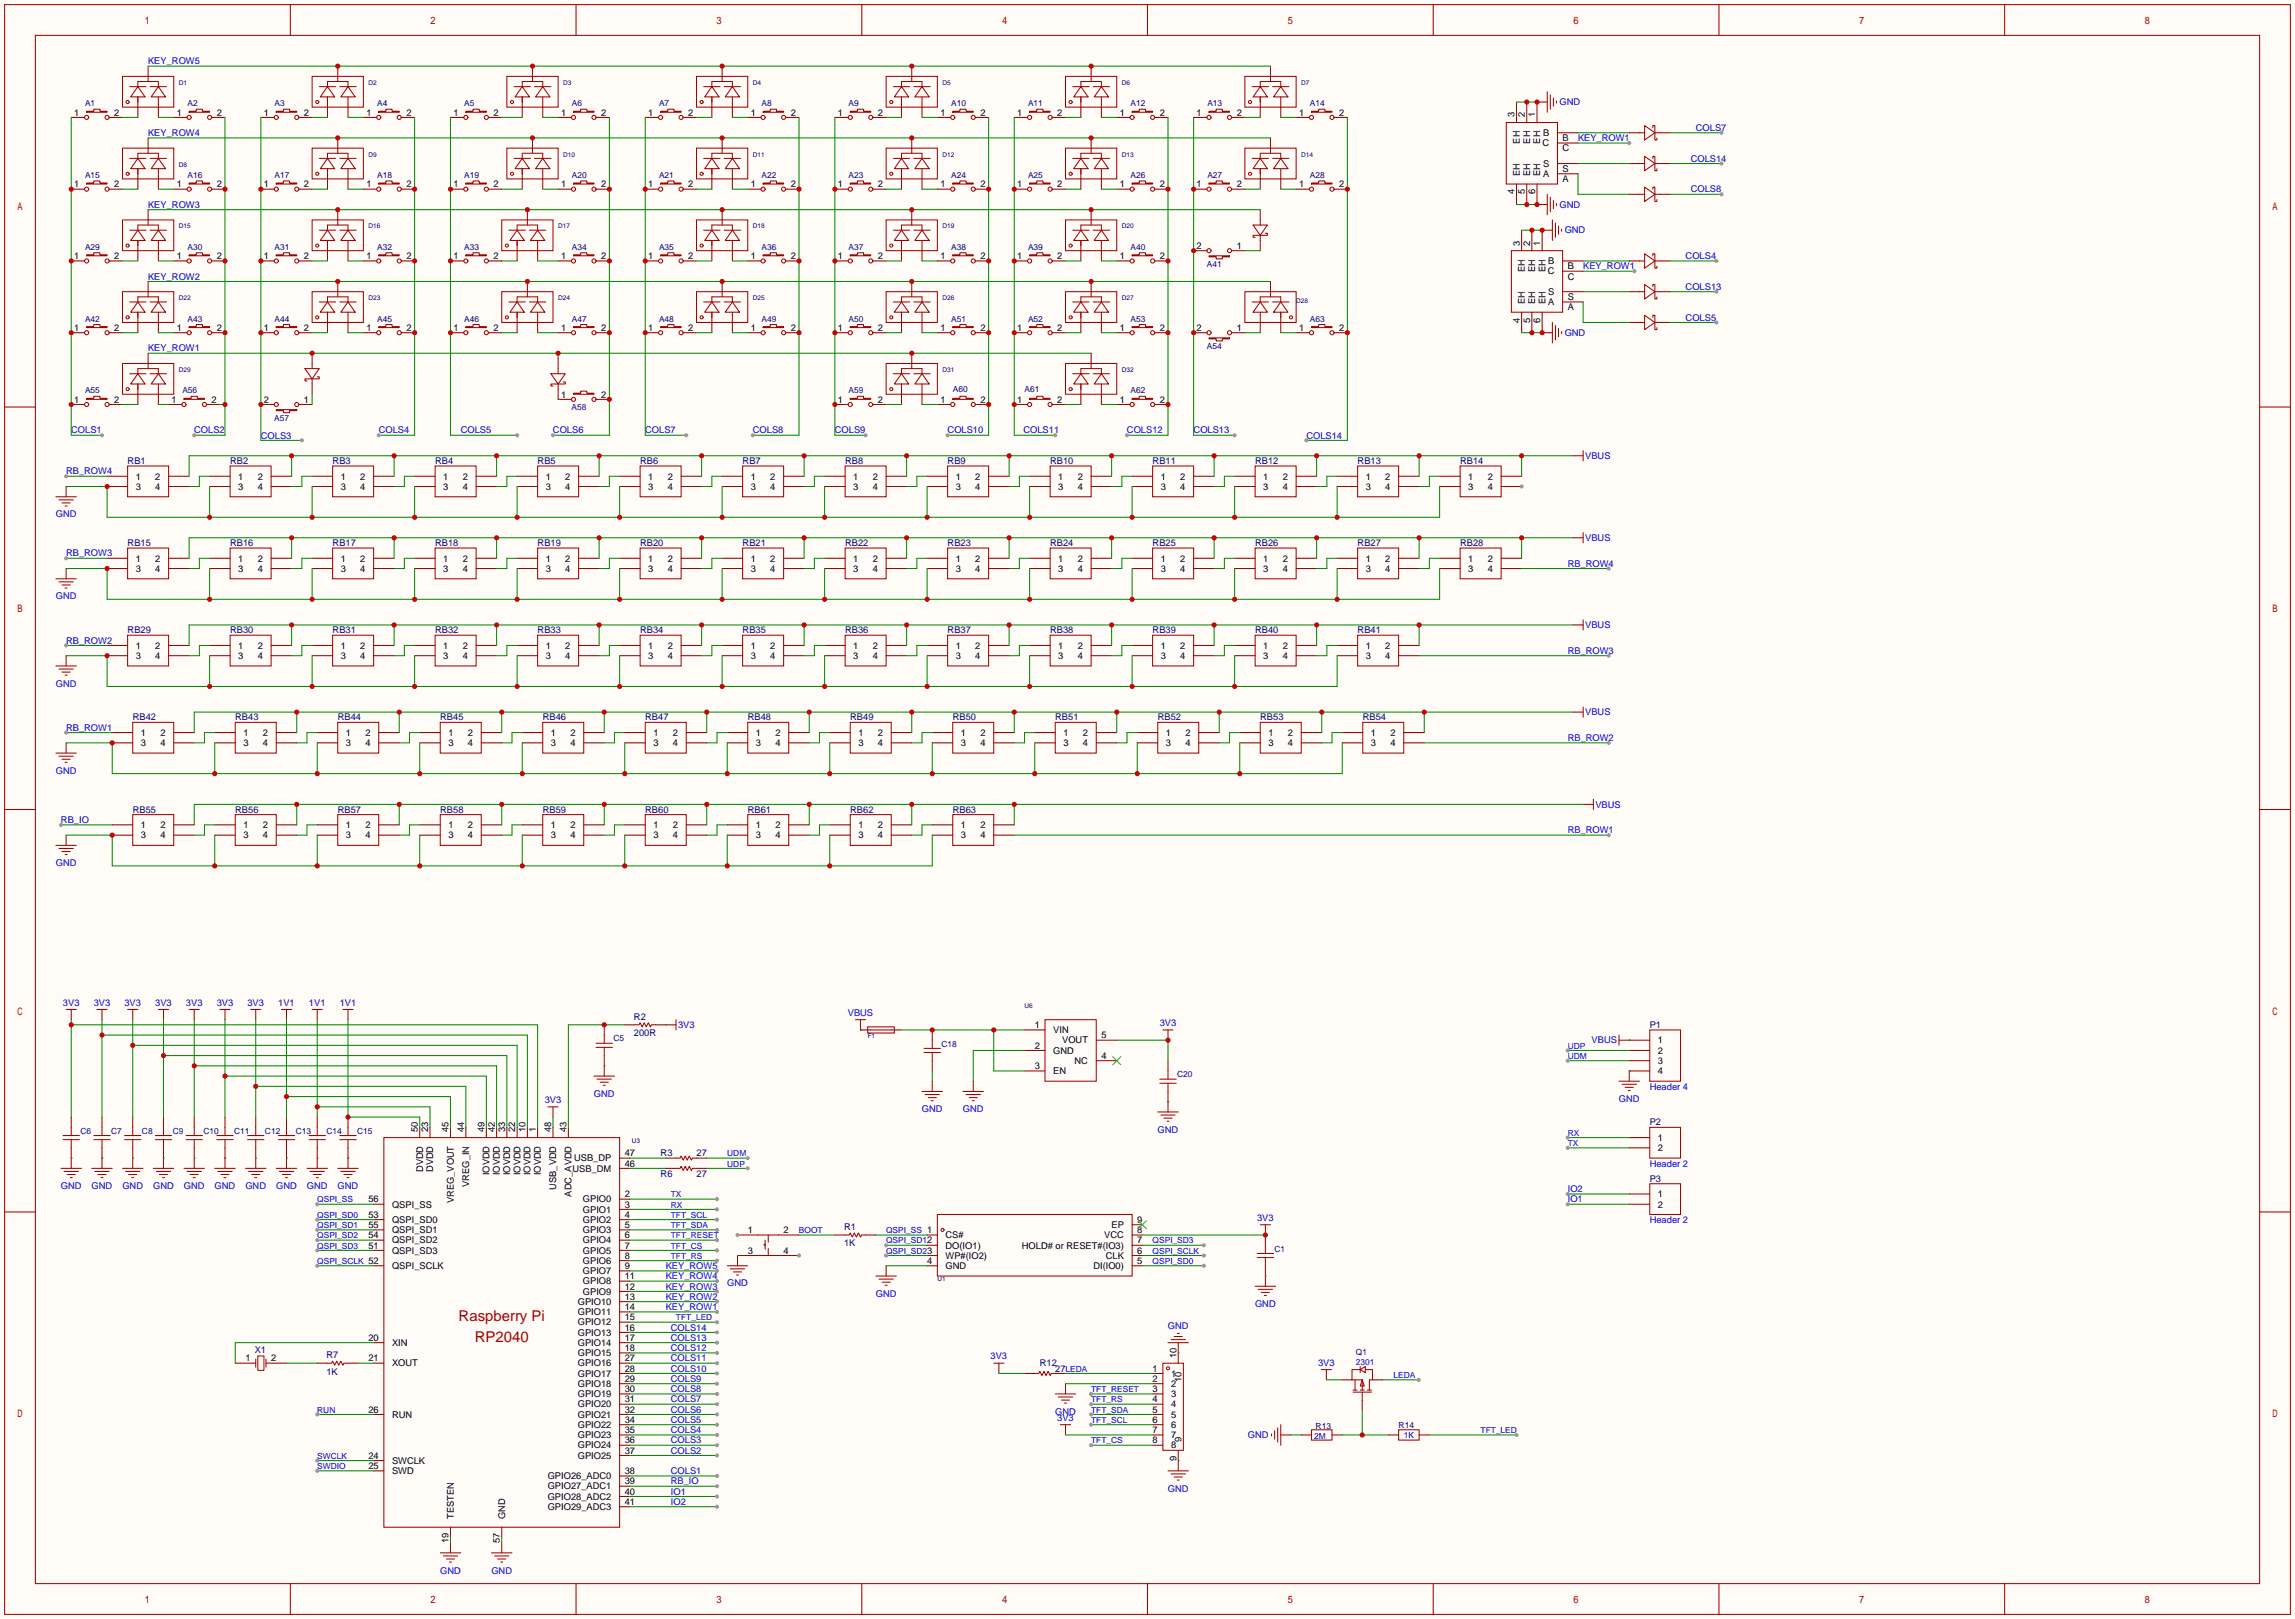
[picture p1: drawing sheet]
<svg xmlns="http://www.w3.org/2000/svg" width="569mm" height="401mm" viewBox="0 0 569 401" stroke-linecap="round" stroke-linejoin="round" font-family="sans-serif">
<defs><g id="words">
<g font-size="3.7" fill="#a00000">
<text x="113.7" y="327.3">Raspberry Pi</text>
<text x="117.7" y="332.3">RP2040</text>
</g>
<g font-size="2.3" fill="#00f">
<text x="36.7" y="15.9">KEY_ROW5</text>
<text x="386.5" y="26.1">GND</text>
<text x="36.7" y="33.7">KEY_ROW4</text>
<text x="391" y="35">KEY_ROW1</text>
<text x="420.2" y="32.4">COLS7</text>
<text x="419" y="40.1">COLS14</text>
<text x="419" y="47.7">COLS8</text>
<text x="36.7" y="51.5">KEY_ROW3</text>
<text x="386.5" y="51.5">GND</text>
<text x="387.7" y="57.8">GND</text>
<text x="417.7" y="64.2">COLS4</text>
<text x="36.7" y="69.3">KEY_ROW2</text>
<text x="392.3" y="66.7">KEY_ROW1</text>
<text x="417.7" y="71.8">COLS13</text>
<text x="387.7" y="83.2">GND</text>
<text x="417.7" y="79.4">COLS5</text>
<text x="36.7" y="87">KEY_ROW1</text>
<text x="17.7" y="107.4">COLS1</text>
<text x="48.1" y="107.4">COLS2</text>
<text x="93.9" y="107.4">COLS4</text>
<text x="114.2" y="107.4">COLS5</text>
<text x="137" y="107.4">COLS6</text>
<text x="159.9" y="107.4">COLS7</text>
<text x="186.6" y="107.4">COLS8</text>
<text x="206.9" y="107.4">COLS9</text>
<text x="234.8" y="107.4">COLS10</text>
<text x="253.6" y="107.4">COLS11</text>
<text x="279.3" y="107.4">COLS12</text>
<text x="295.8" y="107.4">COLS13</text>
<text x="64.6" y="108.6">COLS3</text>
<text x="323.7" y="108.6">COLS14</text>
<text x="392.8" y="113.7">VBUS</text>
<text x="16.4" y="117.5">RB_ROW4</text>
<text x="13.8" y="128.2">GND</text>
<text x="16.4" y="137.8">RB_ROW3</text>
<text x="392.8" y="134">VBUS</text>
<text x="388.5" y="140.4">RB_ROW4</text>
<text x="13.8" y="148.5">GND</text>
<text x="392.8" y="155.6">VBUS</text>
<text x="16.4" y="159.4">RB_ROW2</text>
<text x="388.5" y="162">RB_ROW3</text>
<text x="13.8" y="170.1">GND</text>
<text x="392.8" y="177.2">VBUS</text>
<text x="16.4" y="181">RB_ROW1</text>
<text x="388.5" y="183.6">RB_ROW2</text>
<text x="13.8" y="191.7">GND</text>
<text x="15.1" y="203.9">RB_IO</text>
<text x="395.4" y="200.1">VBUS</text>
<text x="388.5" y="206.4">RB_ROW1</text>
<text x="13.8" y="214.5">GND</text>
<text x="15.6" y="249.1">3V3</text>
<text x="23.2" y="249.1">3V3</text>
<text x="30.8" y="249.1">3V3</text>
<text x="38.5" y="249.1">3V3</text>
<text x="46.1" y="249.1">3V3</text>
<text x="53.7" y="249.1">3V3</text>
<text x="61.3" y="249.1">3V3</text>
<text x="68.9" y="249.1">1V1</text>
<text x="76.6" y="249.1">1V1</text>
<text x="84.2" y="249.1">1V1</text>
<text x="210.1" y="251.6">VBUS</text>
<text x="168" y="254.7">3V3</text>
<text x="287.4" y="254.2">3V3</text>
<text x="394.4" y="258.5">VBUS</text>
<text x="408.8" y="269.9">Header 4</text>
<text x="135" y="273.2">3V3</text>
<text x="147.2" y="271.7">GND</text>
<text x="228.4" y="275.5">GND</text>
<text x="238.6" y="275.5">GND</text>
<text x="401.2" y="273">GND</text>
<text x="286.9" y="280.6">GND</text>
<text x="408.8" y="289">Header 2</text>
<text x="15.1" y="294.6">GND</text>
<text x="22.7" y="294.6">GND</text>
<text x="30.3" y="294.6">GND</text>
<text x="37.9" y="294.6">GND</text>
<text x="45.6" y="294.6">GND</text>
<text x="53.2" y="294.6">GND</text>
<text x="60.8" y="294.6">GND</text>
<text x="68.4" y="294.6">GND</text>
<text x="76" y="294.6">GND</text>
<text x="83.7" y="294.6">GND</text>
<text x="388.5" y="295.3">IO2</text>
<text x="388.5" y="297.9">IO1</text>
<text x="311.5" y="302.4">3V3</text>
<text x="408.8" y="302.9">Header 2</text>
<text x="165" y="314.4">KEY_ROW5</text>
<text x="165" y="316.9">KEY_ROW4</text>
<text x="165" y="319.5">KEY_ROW3</text>
<text x="165" y="322">KEY_ROW2</text>
<text x="180.2" y="318.7">GND</text>
<text x="217" y="321.2">GND</text>
<text x="311" y="323.8">GND</text>
<text x="165" y="324.5">KEY_ROW1</text>
<text x="166.2" y="329.6">COLS14</text>
<text x="289.4" y="329.1">GND</text>
<text x="166.2" y="332.2">COLS13</text>
<text x="166.2" y="334.7">COLS12</text>
<text x="166.2" y="337.2">COLS11</text>
<text x="166.2" y="339.8">COLS10</text>
<text x="245.5" y="336.7">3V3</text>
<text x="326.6" y="338.3">3V3</text>
<text x="166.2" y="342.3">COLS9</text>
<text x="166.2" y="344.9">COLS8</text>
<text x="166.2" y="347.4">COLS7</text>
<text x="166.2" y="349.9">COLS6</text>
<text x="166.2" y="352.5">COLS5</text>
<text x="261.5" y="350.4">GND</text>
<text x="262" y="352">3V3</text>
<text x="166.2" y="355">COLS4</text>
<text x="166.2" y="357.6">COLS3</text>
<text x="309.2" y="356.3">GND</text>
<text x="166.2" y="360.1">COLS2</text>
<text x="166.2" y="365.2">COLS1</text>
<text x="166.2" y="367.7">RB_IO</text>
<text x="166.2" y="370.3">IO1</text>
<text x="289.4" y="369.5">GND</text>
<text x="166.2" y="372.8">IO2</text>
<text x="109.1" y="389.8">GND</text>
<text x="121.8" y="389.8">GND</text>
</g>
<g font-size="2.3">
<text x="18.4" y="28.6">1</text>
<text x="28.3" y="28.6">2</text>
<text x="43.8" y="28.6">1</text>
<text x="53.7" y="28.6">2</text>
<text x="65.4" y="28.6">1</text>
<text x="75.3" y="28.6">2</text>
<text x="90.8" y="28.6">1</text>
<text x="100.7" y="28.6">2</text>
<text x="112.4" y="28.6">1</text>
<text x="122.3" y="28.6">2</text>
<text x="139.1" y="28.6">1</text>
<text x="149" y="28.6">2</text>
<text x="160.6" y="28.6">1</text>
<text x="170.6" y="28.6">2</text>
<text x="186" y="28.6">1</text>
<text x="196" y="28.6">2</text>
<text x="207.6" y="28.6">1</text>
<text x="217.6" y="28.6">2</text>
<text x="233" y="28.6">1</text>
<text x="243" y="28.6">2</text>
<text x="252.1" y="28.6">1</text>
<text x="262" y="28.6">2</text>
<text x="277.5" y="28.6">1</text>
<text x="287.4" y="28.6">2</text>
<text x="296.5" y="28.6">1</text>
<text x="306.5" y="28.6">2</text>
<text x="321.9" y="28.6">1</text>
<text x="331.9" y="28.6">2</text>
<text x="375.3" y="29.1" transform="rotate(-90 375.3 29.1)">3</text>
<text x="377.9" y="29.1" transform="rotate(-90 377.9 29.1)">2</text>
<text x="380.4" y="29.1" transform="rotate(-90 380.4 29.1)">1</text>
<text x="376.6" y="35.6" transform="rotate(-90 376.6 35.6)">EH</text>
<text x="379.1" y="35.6" transform="rotate(-90 379.1 35.6)">EH</text>
<text x="381.7" y="35.6" transform="rotate(-90 381.7 35.6)">EH</text>
<text x="382.4" y="33.7">B</text>
<text x="387.2" y="35">B</text>
<text x="382.3" y="36.2">C</text>
<text x="382.4" y="41.3">S</text>
<text x="387.2" y="37.5">C</text>
<text x="18.4" y="46.4">1</text>
<text x="28.3" y="46.4">2</text>
<text x="43.8" y="46.4">1</text>
<text x="53.7" y="46.4">2</text>
<text x="65.4" y="46.4">1</text>
<text x="75.3" y="46.4">2</text>
<text x="90.8" y="46.4">1</text>
<text x="100.7" y="46.4">2</text>
<text x="112.4" y="46.4">1</text>
<text x="122.3" y="46.4">2</text>
<text x="139.1" y="46.4">1</text>
<text x="149" y="46.4">2</text>
<text x="160.6" y="46.4">1</text>
<text x="170.6" y="46.4">2</text>
<text x="186" y="46.4">1</text>
<text x="196" y="46.4">2</text>
<text x="207.6" y="46.4">1</text>
<text x="217.6" y="46.4">2</text>
<text x="233" y="46.4">1</text>
<text x="243" y="46.4">2</text>
<text x="252.1" y="46.4">1</text>
<text x="262" y="46.4">2</text>
<text x="277.5" y="46.4">1</text>
<text x="287.4" y="46.4">2</text>
<text x="296.5" y="46.4">1</text>
<text x="306.5" y="46.4">2</text>
<text x="321.9" y="46.4">1</text>
<text x="331.9" y="46.4">2</text>
<text x="376.6" y="43.6" transform="rotate(-90 376.6 43.6)">EH</text>
<text x="379.1" y="43.6" transform="rotate(-90 379.1 43.6)">EH</text>
<text x="381.7" y="43.6" transform="rotate(-90 381.7 43.6)">EH</text>
<text x="382.4" y="43.9">A</text>
<text x="387.2" y="45.1">A</text>
<text x="387.2" y="42.6">S</text>
<text x="375.3" y="48.1" transform="rotate(-90 375.3 48.1)">4</text>
<text x="377.9" y="48.1" transform="rotate(-90 377.9 48.1)">5</text>
<text x="380.4" y="48.1" transform="rotate(-90 380.4 48.1)">6</text>
<text x="18.4" y="64.2">1</text>
<text x="28.3" y="64.2">2</text>
<text x="43.8" y="64.2">1</text>
<text x="53.7" y="64.2">2</text>
<text x="65.4" y="64.2">1</text>
<text x="75.3" y="64.2">2</text>
<text x="90.8" y="64.2">1</text>
<text x="100.7" y="64.2">2</text>
<text x="112.4" y="64.2">1</text>
<text x="122.3" y="64.2">2</text>
<text x="139.1" y="64.2">1</text>
<text x="149" y="64.2">2</text>
<text x="160.6" y="64.2">1</text>
<text x="170.6" y="64.2">2</text>
<text x="186" y="64.2">1</text>
<text x="196" y="64.2">2</text>
<text x="207.6" y="64.2">1</text>
<text x="217.6" y="64.2">2</text>
<text x="233" y="64.2">1</text>
<text x="243" y="64.2">2</text>
<text x="252.1" y="64.2">1</text>
<text x="262" y="64.2">2</text>
<text x="277.5" y="64.2">1</text>
<text x="287.4" y="64.2">2</text>
<text x="296.5" y="61.6">2</text>
<text x="306.5" y="61.6">1</text>
<text x="376.6" y="60.8" transform="rotate(-90 376.6 60.8)">3</text>
<text x="379.1" y="60.8" transform="rotate(-90 379.1 60.8)">2</text>
<text x="381.7" y="60.8" transform="rotate(-90 381.7 60.8)">1</text>
<text x="383.6" y="65.5">B</text>
<text x="377.9" y="67.3" transform="rotate(-90 377.9 67.3)">EH</text>
<text x="380.4" y="67.3" transform="rotate(-90 380.4 67.3)">EH</text>
<text x="383" y="67.3" transform="rotate(-90 383 67.3)">EH</text>
<text x="383.5" y="68">C</text>
<text x="388.5" y="69.3">C</text>
<text x="388.5" y="66.7">B</text>
<text x="377.9" y="75.3" transform="rotate(-90 377.9 75.3)">EH</text>
<text x="380.4" y="75.3" transform="rotate(-90 380.4 75.3)">EH</text>
<text x="383" y="75.3" transform="rotate(-90 383 75.3)">EH</text>
<text x="383.6" y="75.6">A</text>
<text x="383.6" y="73.1">S</text>
<text x="388.5" y="76.9">A</text>
<text x="388.5" y="74.3">S</text>
<text x="18.4" y="82">1</text>
<text x="28.3" y="82">2</text>
<text x="43.8" y="82">1</text>
<text x="53.7" y="82">2</text>
<text x="65.4" y="82">1</text>
<text x="75.3" y="82">2</text>
<text x="90.8" y="82">1</text>
<text x="100.7" y="82">2</text>
<text x="112.4" y="82">1</text>
<text x="122.3" y="82">2</text>
<text x="139.1" y="82">1</text>
<text x="149" y="82">2</text>
<text x="160.6" y="82">1</text>
<text x="170.6" y="82">2</text>
<text x="186" y="82">1</text>
<text x="196" y="82">2</text>
<text x="207.6" y="82">1</text>
<text x="217.6" y="82">2</text>
<text x="233" y="82">1</text>
<text x="243" y="82">2</text>
<text x="252.1" y="82">1</text>
<text x="262" y="82">2</text>
<text x="277.5" y="82">1</text>
<text x="287.4" y="82">2</text>
<text x="296.5" y="82">2</text>
<text x="306.5" y="82">1</text>
<text x="321.9" y="82">1</text>
<text x="331.9" y="82">2</text>
<text x="376.6" y="79.9" transform="rotate(-90 376.6 79.9)">4</text>
<text x="379.1" y="79.9" transform="rotate(-90 379.1 79.9)">5</text>
<text x="381.7" y="79.9" transform="rotate(-90 381.7 79.9)">6</text>
<text x="18.4" y="99.7">1</text>
<text x="28.3" y="99.7">2</text>
<text x="42.5" y="99.7">1</text>
<text x="52.5" y="99.7">2</text>
<text x="65.4" y="99.7">2</text>
<text x="75.3" y="99.7">1</text>
<text x="139.1" y="98.5">1</text>
<text x="149" y="98.5">2</text>
<text x="207.6" y="99.7">1</text>
<text x="217.6" y="99.7">2</text>
<text x="233" y="99.7">1</text>
<text x="243" y="99.7">2</text>
<text x="252.1" y="99.7">1</text>
<text x="262" y="99.7">2</text>
<text x="277.5" y="99.7">1</text>
<text x="287.4" y="99.7">2</text>
<text x="33.7" y="118.8">1</text>
<text x="38.5" y="118.8">2</text>
<text x="59.1" y="118.8">1</text>
<text x="63.9" y="118.8">2</text>
<text x="84.5" y="118.8">1</text>
<text x="89.3" y="118.8">2</text>
<text x="109.9" y="118.8">1</text>
<text x="114.7" y="118.8">2</text>
<text x="135.3" y="118.8">1</text>
<text x="140.1" y="118.8">2</text>
<text x="160.7" y="118.8">1</text>
<text x="165.5" y="118.8">2</text>
<text x="186.1" y="118.8">1</text>
<text x="190.9" y="118.8">2</text>
<text x="211.5" y="118.8">1</text>
<text x="216.3" y="118.8">2</text>
<text x="236.9" y="118.8">1</text>
<text x="241.7" y="118.8">2</text>
<text x="262.3" y="118.8">1</text>
<text x="267.1" y="118.8">2</text>
<text x="287.7" y="118.8">1</text>
<text x="292.5" y="118.8">2</text>
<text x="313.1" y="118.8">1</text>
<text x="317.9" y="118.8">2</text>
<text x="338.5" y="118.8">1</text>
<text x="343.3" y="118.8">2</text>
<text x="363.9" y="118.8">1</text>
<text x="368.7" y="118.8">2</text>
<text x="33.7" y="121.3">3</text>
<text x="38.5" y="121.3">4</text>
<text x="59.1" y="121.3">3</text>
<text x="63.9" y="121.3">4</text>
<text x="84.5" y="121.3">3</text>
<text x="89.3" y="121.3">4</text>
<text x="109.9" y="121.3">3</text>
<text x="114.7" y="121.3">4</text>
<text x="135.3" y="121.3">3</text>
<text x="140.1" y="121.3">4</text>
<text x="160.7" y="121.3">3</text>
<text x="165.5" y="121.3">4</text>
<text x="186.1" y="121.3">3</text>
<text x="190.9" y="121.3">4</text>
<text x="211.5" y="121.3">3</text>
<text x="216.3" y="121.3">4</text>
<text x="236.9" y="121.3">3</text>
<text x="241.7" y="121.3">4</text>
<text x="262.3" y="121.3">3</text>
<text x="267.1" y="121.3">4</text>
<text x="287.7" y="121.3">3</text>
<text x="292.5" y="121.3">4</text>
<text x="313.1" y="121.3">3</text>
<text x="317.9" y="121.3">4</text>
<text x="338.5" y="121.3">3</text>
<text x="343.3" y="121.3">4</text>
<text x="363.9" y="121.3">3</text>
<text x="368.7" y="121.3">4</text>
<text x="33.7" y="139.1">1</text>
<text x="33.7" y="141.7">3</text>
<text x="38.5" y="139.1">2</text>
<text x="38.5" y="141.7">4</text>
<text x="59.1" y="139.1">1</text>
<text x="59.1" y="141.7">3</text>
<text x="63.9" y="139.1">2</text>
<text x="63.9" y="141.7">4</text>
<text x="84.5" y="139.1">1</text>
<text x="84.5" y="141.7">3</text>
<text x="89.3" y="139.1">2</text>
<text x="89.3" y="141.7">4</text>
<text x="109.9" y="139.1">1</text>
<text x="109.9" y="141.7">3</text>
<text x="114.7" y="139.1">2</text>
<text x="114.7" y="141.7">4</text>
<text x="135.3" y="139.1">1</text>
<text x="135.3" y="141.7">3</text>
<text x="140.1" y="139.1">2</text>
<text x="140.1" y="141.7">4</text>
<text x="160.7" y="139.1">1</text>
<text x="160.7" y="141.7">3</text>
<text x="165.5" y="139.1">2</text>
<text x="165.5" y="141.7">4</text>
<text x="186.1" y="139.1">1</text>
<text x="186.1" y="141.7">3</text>
<text x="190.9" y="139.1">2</text>
<text x="190.9" y="141.7">4</text>
<text x="211.5" y="139.1">1</text>
<text x="211.5" y="141.7">3</text>
<text x="216.3" y="139.1">2</text>
<text x="216.3" y="141.7">4</text>
<text x="236.9" y="139.1">1</text>
<text x="236.9" y="141.7">3</text>
<text x="241.7" y="139.1">2</text>
<text x="241.7" y="141.7">4</text>
<text x="262.3" y="139.1">1</text>
<text x="262.3" y="141.7">3</text>
<text x="267.1" y="139.1">2</text>
<text x="267.1" y="141.7">4</text>
<text x="287.7" y="139.1">1</text>
<text x="287.7" y="141.7">3</text>
<text x="292.5" y="139.1">2</text>
<text x="292.5" y="141.7">4</text>
<text x="313.1" y="139.1">1</text>
<text x="313.1" y="141.7">3</text>
<text x="317.9" y="139.1">2</text>
<text x="317.9" y="141.7">4</text>
<text x="338.5" y="139.1">1</text>
<text x="338.5" y="141.7">3</text>
<text x="343.3" y="139.1">2</text>
<text x="343.3" y="141.7">4</text>
<text x="363.9" y="139.1">1</text>
<text x="363.9" y="141.7">3</text>
<text x="368.7" y="139.1">2</text>
<text x="368.7" y="141.7">4</text>
<text x="33.7" y="160.7">1</text>
<text x="38.5" y="160.7">2</text>
<text x="59.1" y="160.7">1</text>
<text x="63.9" y="160.7">2</text>
<text x="84.5" y="160.7">1</text>
<text x="89.3" y="160.7">2</text>
<text x="109.9" y="160.7">1</text>
<text x="114.7" y="160.7">2</text>
<text x="135.3" y="160.7">1</text>
<text x="140.1" y="160.7">2</text>
<text x="160.7" y="160.7">1</text>
<text x="165.5" y="160.7">2</text>
<text x="186.1" y="160.7">1</text>
<text x="190.9" y="160.7">2</text>
<text x="211.5" y="160.7">1</text>
<text x="216.3" y="160.7">2</text>
<text x="236.9" y="160.7">1</text>
<text x="241.7" y="160.7">2</text>
<text x="262.3" y="160.7">1</text>
<text x="267.1" y="160.7">2</text>
<text x="287.7" y="160.7">1</text>
<text x="292.5" y="160.7">2</text>
<text x="313.1" y="160.7">1</text>
<text x="317.9" y="160.7">2</text>
<text x="338.5" y="160.7">1</text>
<text x="343.3" y="160.7">2</text>
<text x="33.7" y="163.2">3</text>
<text x="38.5" y="163.2">4</text>
<text x="59.1" y="163.2">3</text>
<text x="63.9" y="163.2">4</text>
<text x="84.5" y="163.2">3</text>
<text x="89.3" y="163.2">4</text>
<text x="109.9" y="163.2">3</text>
<text x="114.7" y="163.2">4</text>
<text x="135.3" y="163.2">3</text>
<text x="140.1" y="163.2">4</text>
<text x="160.7" y="163.2">3</text>
<text x="165.5" y="163.2">4</text>
<text x="186.1" y="163.2">3</text>
<text x="190.9" y="163.2">4</text>
<text x="211.5" y="163.2">3</text>
<text x="216.3" y="163.2">4</text>
<text x="236.9" y="163.2">3</text>
<text x="241.7" y="163.2">4</text>
<text x="262.3" y="163.2">3</text>
<text x="267.1" y="163.2">4</text>
<text x="287.7" y="163.2">3</text>
<text x="292.5" y="163.2">4</text>
<text x="313.1" y="163.2">3</text>
<text x="317.9" y="163.2">4</text>
<text x="338.5" y="163.2">3</text>
<text x="343.3" y="163.2">4</text>
<text x="34.9" y="182.3">1</text>
<text x="34.9" y="184.8">3</text>
<text x="39.7" y="182.3">2</text>
<text x="39.7" y="184.8">4</text>
<text x="60.3" y="182.3">1</text>
<text x="60.3" y="184.8">3</text>
<text x="65.1" y="182.3">2</text>
<text x="65.1" y="184.8">4</text>
<text x="85.7" y="182.3">1</text>
<text x="85.7" y="184.8">3</text>
<text x="90.5" y="182.3">2</text>
<text x="90.5" y="184.8">4</text>
<text x="111.1" y="182.3">1</text>
<text x="111.1" y="184.8">3</text>
<text x="115.9" y="182.3">2</text>
<text x="115.9" y="184.8">4</text>
<text x="136.5" y="182.3">1</text>
<text x="136.5" y="184.8">3</text>
<text x="141.3" y="182.3">2</text>
<text x="141.3" y="184.8">4</text>
<text x="161.9" y="182.3">1</text>
<text x="161.9" y="184.8">3</text>
<text x="166.7" y="182.3">2</text>
<text x="166.7" y="184.8">4</text>
<text x="187.3" y="182.3">1</text>
<text x="187.3" y="184.8">3</text>
<text x="192.1" y="182.3">2</text>
<text x="192.1" y="184.8">4</text>
<text x="212.7" y="182.3">1</text>
<text x="212.7" y="184.8">3</text>
<text x="217.5" y="182.3">2</text>
<text x="217.5" y="184.8">4</text>
<text x="238.1" y="182.3">1</text>
<text x="238.1" y="184.8">3</text>
<text x="242.9" y="182.3">2</text>
<text x="242.9" y="184.8">4</text>
<text x="263.5" y="182.3">1</text>
<text x="263.5" y="184.8">3</text>
<text x="268.3" y="182.3">2</text>
<text x="268.3" y="184.8">4</text>
<text x="288.9" y="182.3">1</text>
<text x="288.9" y="184.8">3</text>
<text x="293.7" y="182.3">2</text>
<text x="293.7" y="184.8">4</text>
<text x="314.3" y="182.3">1</text>
<text x="314.3" y="184.8">3</text>
<text x="319.1" y="182.3">2</text>
<text x="319.1" y="184.8">4</text>
<text x="339.7" y="182.3">1</text>
<text x="339.7" y="184.8">3</text>
<text x="344.5" y="182.3">2</text>
<text x="344.5" y="184.8">4</text>
<text x="34.9" y="205.2">1</text>
<text x="34.9" y="207.7">3</text>
<text x="39.7" y="205.2">2</text>
<text x="39.7" y="207.7">4</text>
<text x="60.3" y="205.2">1</text>
<text x="60.3" y="207.7">3</text>
<text x="65.1" y="205.2">2</text>
<text x="65.1" y="207.7">4</text>
<text x="85.7" y="205.2">1</text>
<text x="85.7" y="207.7">3</text>
<text x="90.5" y="205.2">2</text>
<text x="90.5" y="207.7">4</text>
<text x="111.1" y="205.2">1</text>
<text x="111.1" y="207.7">3</text>
<text x="115.9" y="205.2">2</text>
<text x="115.9" y="207.7">4</text>
<text x="136.5" y="205.2">1</text>
<text x="136.5" y="207.7">3</text>
<text x="141.3" y="205.2">2</text>
<text x="141.3" y="207.7">4</text>
<text x="161.9" y="205.2">1</text>
<text x="161.9" y="207.7">3</text>
<text x="166.7" y="205.2">2</text>
<text x="166.7" y="207.7">4</text>
<text x="187.3" y="205.2">1</text>
<text x="187.3" y="207.7">3</text>
<text x="192.1" y="205.2">2</text>
<text x="192.1" y="207.7">4</text>
<text x="212.7" y="205.2">1</text>
<text x="212.7" y="207.7">3</text>
<text x="217.5" y="205.2">2</text>
<text x="217.5" y="207.7">4</text>
<text x="238.1" y="205.2">1</text>
<text x="238.1" y="207.7">3</text>
<text x="242.9" y="205.2">2</text>
<text x="242.9" y="207.7">4</text>
<text x="256.4" y="254.7">1</text>
<text x="261" y="256">VIN</text>
<text x="272.9" y="257.2">5</text>
<text x="256.4" y="259.8">2</text>
<text x="261" y="261">GND</text>
<text x="263.2" y="258.5">VOUT</text>
<text x="266.3" y="263.6">NC</text>
<text x="272.9" y="262.3">4</text>
<text x="410.8" y="258.5">1</text>
<text x="410.8" y="261">2</text>
<text x="410.8" y="263.6">3</text>
<text x="256.4" y="264.8">3</text>
<text x="261" y="266.1">EN</text>
<text x="410.8" y="266.1">4</text>
<text x="103.6" y="280.5" transform="rotate(-90 103.6 280.5)">50</text>
<text x="106.1" y="280.5" transform="rotate(-90 106.1 280.5)">23</text>
<text x="111.2" y="280.5" transform="rotate(-90 111.2 280.5)">45</text>
<text x="115" y="280.5" transform="rotate(-90 115 280.5)">44</text>
<text x="120.1" y="280.5" transform="rotate(-90 120.1 280.5)">49</text>
<text x="122.6" y="280.5" transform="rotate(-90 122.6 280.5)">42</text>
<text x="125.1" y="280.5" transform="rotate(-90 125.1 280.5)">33</text>
<text x="127.7" y="280.5" transform="rotate(-90 127.7 280.5)">22</text>
<text x="130.2" y="280.5" transform="rotate(-90 130.2 280.5)">10</text>
<text x="132.8" y="280.5" transform="rotate(-90 132.8 280.5)">1</text>
<text x="136.6" y="280.5" transform="rotate(-90 136.6 280.5)">48</text>
<text x="140.4" y="280.5" transform="rotate(-90 140.4 280.5)">43</text>
<text x="142.3" y="287.7">USB_DP</text>
<text x="154.8" y="286.4">47</text>
<text x="410.8" y="282.6">1</text>
<text x="410.8" y="285.2">2</text>
<text x="104.8" y="290.4" transform="rotate(-90 104.8 290.4)">DVDD</text>
<text x="107.4" y="290.4" transform="rotate(-90 107.4 290.4)">DVDD</text>
<text x="116.3" y="294" transform="rotate(-90 116.3 294)">VREG_IN</text>
<text x="121.3" y="291.2" transform="rotate(-90 121.3 291.2)">IOVDD</text>
<text x="123.9" y="291.2" transform="rotate(-90 123.9 291.2)">IOVDD</text>
<text x="126.4" y="291.2" transform="rotate(-90 126.4 291.2)">IOVDD</text>
<text x="129" y="291.2" transform="rotate(-90 129 291.2)">IOVDD</text>
<text x="131.5" y="291.2" transform="rotate(-90 131.5 291.2)">IOVDD</text>
<text x="134" y="291.2" transform="rotate(-90 134 291.2)">IOVDD</text>
<text x="141.9" y="290.2">USB_DM</text>
<text x="154.8" y="289">46</text>
<text x="91.3" y="297.9">56</text>
<text x="97.2" y="299.1">QSPI_SS</text>
<text x="112.4" y="298.1" transform="rotate(-90 112.4 298.1)">VREG_VOUT</text>
<text x="137.8" y="294.7" transform="rotate(-90 137.8 294.7)">USB_VDD</text>
<text x="141.7" y="296.4" transform="rotate(-90 141.7 296.4)">ADC_AVDD</text>
<text x="144.5" y="297.9">GPIO0</text>
<text x="154.8" y="299.1">3</text>
<text x="154.8" y="296.6">2</text>
<text x="410.8" y="296.6">1</text>
<text x="410.8" y="299.1">2</text>
<text x="91.3" y="304.2">55</text>
<text x="91.3" y="301.7">53</text>
<text x="97.2" y="305.5">QSPI_SD1</text>
<text x="97.2" y="302.9">QSPI_SD0</text>
<text x="144.5" y="305.5">GPIO3</text>
<text x="144.5" y="302.9">GPIO2</text>
<text x="144.5" y="300.4">GPIO1</text>
<text x="154.8" y="304.2">5</text>
<text x="154.8" y="301.7">4</text>
<text x="185.3" y="305.5">1</text>
<text x="194.2" y="305.5">2</text>
<text x="275.4" y="304.2">EP</text>
<text x="281.8" y="305.5">8</text>
<text x="281.8" y="302.9">9</text>
<text x="91.3" y="306.8">54</text>
<text x="91.3" y="309.3">51</text>
<text x="97.2" y="308">QSPI_SD2</text>
<text x="97.2" y="310.6">QSPI_SD3</text>
<text x="144.5" y="310.6">GPIO5</text>
<text x="144.5" y="308">GPIO4</text>
<text x="154.8" y="311.8">8</text>
<text x="154.8" y="309.3">7</text>
<text x="154.8" y="306.8">6</text>
<text x="185.3" y="310.6">3</text>
<text x="194.2" y="310.6">4</text>
<text x="234.3" y="306.8">CS#</text>
<text x="234.3" y="309.3">DO(IO1)</text>
<text x="234.3" y="311.8">WP#(IO2)</text>
<text x="253.2" y="309.3">HOLD# or RESET#(IO3)</text>
<text x="273.6" y="306.8">VCC</text>
<text x="274" y="311.8">CLK</text>
<text x="281.8" y="310.6">6</text>
<text x="281.8" y="308">7</text>
<text x="97.2" y="314.4">QSPI_SCLK</text>
<text x="144.5" y="315.6">GPIO7</text>
<text x="144.5" y="313.1">GPIO6</text>
<text x="154.8" y="314.4">9</text>
<text x="154.8" y="316.9">11</text>
<text x="229.7" y="313.1">4</text>
<text x="234.3" y="314.4">GND</text>
<text x="270.9" y="314.4">DI(IO0)</text>
<text x="281.8" y="313.1">5</text>
<text x="143.2" y="323.3">GPIO10</text>
<text x="144.5" y="320.7">GPIO9</text>
<text x="144.5" y="318.2">GPIO8</text>
<text x="154.8" y="322">13</text>
<text x="154.8" y="319.5">12</text>
<text x="143.2" y="328.3">GPIO12</text>
<text x="143.2" y="325.8">GPIO11</text>
<text x="154.8" y="329.6">16</text>
<text x="154.8" y="327.1">15</text>
<text x="154.8" y="324.5">14</text>
<text x="91.3" y="332.2">20</text>
<text x="97.2" y="333.4">XIN</text>
<text x="143.2" y="336">GPIO15</text>
<text x="143.2" y="333.4">GPIO14</text>
<text x="143.2" y="330.9">GPIO13</text>
<text x="154.8" y="334.7">18</text>
<text x="154.8" y="332.2">17</text>
<text x="60.8" y="337.2">1</text>
<text x="67.2" y="337.2">2</text>
<text x="91.3" y="337.2">21</text>
<text x="97.2" y="338.5">XOUT</text>
<text x="143.2" y="341">GPIO17</text>
<text x="143.2" y="338.5">GPIO16</text>
<text x="154.8" y="339.8">28</text>
<text x="154.8" y="337.2">27</text>
<text x="285.6" y="339.8">1</text>
<text x="290.2" y="341">1</text>
<text x="291.5" y="336.4" transform="rotate(-90 291.5 336.4)">10</text>
<text x="143.2" y="346.1">GPIO19</text>
<text x="143.2" y="343.6">GPIO18</text>
<text x="154.8" y="347.4">31</text>
<text x="154.8" y="344.9">30</text>
<text x="154.8" y="342.3">29</text>
<text x="285.6" y="342.3">2</text>
<text x="285.6" y="344.9">3</text>
<text x="285.6" y="347.4">4</text>
<text x="290.2" y="343.6">2</text>
<text x="290.2" y="346.1">3</text>
<text x="292.8" y="342.3" transform="rotate(-90 292.8 342.3)">10</text>
<text x="91.3" y="349.9">26</text>
<text x="97.2" y="351.2">RUN</text>
<text x="143.2" y="353.7">GPIO22</text>
<text x="143.2" y="351.2">GPIO21</text>
<text x="143.2" y="348.7">GPIO20</text>
<text x="154.8" y="352.5">34</text>
<text x="154.8" y="349.9">32</text>
<text x="285.6" y="349.9">5</text>
<text x="285.6" y="352.5">6</text>
<text x="290.2" y="348.7">4</text>
<text x="290.2" y="351.2">5</text>
<text x="290.2" y="353.7">6</text>
<text x="143.2" y="358.8">GPIO24</text>
<text x="143.2" y="356.3">GPIO23</text>
<text x="154.8" y="357.6">36</text>
<text x="154.8" y="355">35</text>
<text x="285.6" y="355">7</text>
<text x="285.6" y="357.6">8</text>
<text x="290.2" y="356.3">7</text>
<text x="290.2" y="358.8">8</text>
<text x="292.8" y="357.3" transform="rotate(-90 292.8 357.3)">9</text>
<text x="91.3" y="363.9">25</text>
<text x="91.3" y="361.4">24</text>
<text x="97.2" y="365.2">SWD</text>
<text x="97.2" y="362.6">SWCLK</text>
<text x="143.2" y="361.4">GPIO25</text>
<text x="154.8" y="365.2">38</text>
<text x="154.8" y="360.1">37</text>
<text x="291.5" y="361.8" transform="rotate(-90 291.5 361.8)">9</text>
<text x="135.7" y="371.5">GPIO28_ADC2</text>
<text x="135.7" y="369">GPIO27_ADC1</text>
<text x="135.7" y="366.4">GPIO26_ADC0</text>
<text x="154.8" y="370.3">40</text>
<text x="154.8" y="367.7">39</text>
<text x="112.4" y="376.3" transform="rotate(-90 112.4 376.3)">TESTEN</text>
<text x="125.1" y="376.3" transform="rotate(-90 125.1 376.3)">GND</text>
<text x="135.7" y="374.1">GPIO29_ADC3</text>
<text x="154.8" y="372.8">41</text>
<text x="111.2" y="382.2" transform="rotate(-90 111.2 382.2)">19</text>
<text x="123.9" y="382.2" transform="rotate(-90 123.9 382.2)">57</text>
</g>
<g font-size="2.3" fill="#000080">
<text x="31.6" y="115">RB1</text>
<text x="57" y="115">RB2</text>
<text x="82.4" y="115">RB3</text>
<text x="107.8" y="115">RB4</text>
<text x="133.2" y="115">RB5</text>
<text x="158.6" y="115">RB6</text>
<text x="184" y="115">RB7</text>
<text x="209.4" y="115">RB8</text>
<text x="234.8" y="115">RB9</text>
<text x="260.2" y="115">RB10</text>
<text x="285.6" y="115">RB11</text>
<text x="311" y="115">RB12</text>
<text x="336.4" y="115">RB13</text>
<text x="361.8" y="115">RB14</text>
<text x="31.6" y="135.3">RB15</text>
<text x="57" y="135.3">RB16</text>
<text x="82.4" y="135.3">RB17</text>
<text x="107.8" y="135.3">RB18</text>
<text x="133.2" y="135.3">RB19</text>
<text x="158.6" y="135.3">RB20</text>
<text x="184" y="135.3">RB21</text>
<text x="209.4" y="135.3">RB22</text>
<text x="234.8" y="135.3">RB23</text>
<text x="260.2" y="135.3">RB24</text>
<text x="285.6" y="135.3">RB25</text>
<text x="311" y="135.3">RB26</text>
<text x="336.4" y="135.3">RB27</text>
<text x="361.8" y="135.3">RB28</text>
<text x="31.6" y="156.9">RB29</text>
<text x="57" y="156.9">RB30</text>
<text x="82.4" y="156.9">RB31</text>
<text x="107.8" y="156.9">RB32</text>
<text x="133.2" y="156.9">RB33</text>
<text x="158.6" y="156.9">RB34</text>
<text x="184" y="156.9">RB35</text>
<text x="209.4" y="156.9">RB36</text>
<text x="234.8" y="156.9">RB37</text>
<text x="260.2" y="156.9">RB38</text>
<text x="285.6" y="156.9">RB39</text>
<text x="311" y="156.9">RB40</text>
<text x="336.4" y="156.9">RB41</text>
<text x="32.9" y="178.5">RB42</text>
<text x="58.3" y="178.5">RB43</text>
<text x="83.7" y="178.5">RB44</text>
<text x="109.1" y="178.5">RB45</text>
<text x="134.5" y="178.5">RB46</text>
<text x="159.9" y="178.5">RB47</text>
<text x="185.3" y="178.5">RB48</text>
<text x="210.7" y="178.5">RB49</text>
<text x="236.1" y="178.5">RB50</text>
<text x="261.5" y="178.5">RB51</text>
<text x="286.9" y="178.5">RB52</text>
<text x="312.3" y="178.5">RB53</text>
<text x="337.7" y="178.5">RB54</text>
<text x="32.9" y="201.3">RB55</text>
<text x="58.3" y="201.3">RB56</text>
<text x="83.7" y="201.3">RB57</text>
<text x="109.1" y="201.3">RB58</text>
<text x="134.5" y="201.3">RB59</text>
<text x="159.9" y="201.3">RB60</text>
<text x="185.3" y="201.3">RB61</text>
<text x="210.7" y="201.3">RB62</text>
<text x="236.1" y="201.3">RB63</text>
<text x="157.1" y="252.6">R2</text>
<text x="157.1" y="256.7">200R</text>
<text x="408.8" y="254.7">P1</text>
<text x="408.8" y="278.8">P2</text>
<text x="163.7" y="286.4">R3</text>
<text x="172.6" y="286.4">27</text>
<text x="163.7" y="291.5">R6</text>
<text x="172.6" y="291.5">27</text>
<text x="408.8" y="292.8">P3</text>
<text x="209.2" y="304.7">R1</text>
<text x="209.2" y="308.8">1K</text>
<text x="63.1" y="335.2">X1</text>
<text x="80.9" y="336.5">R7</text>
<text x="80.9" y="340.5">1K</text>
<text x="257.7" y="338.5">R12</text>
<text x="261.5" y="339.8">27LEDA</text>
</g>
<g font-size="2.1" fill="#000080">
<text x="21.1" y="26.4">A1</text>
<text x="46.5" y="26.4">A2</text>
<text x="68.1" y="26.4">A3</text>
<text x="93.5" y="26.4">A4</text>
<text x="115" y="26.4">A5</text>
<text x="141.7" y="26.4">A6</text>
<text x="163.3" y="26.4">A7</text>
<text x="188.7" y="26.4">A8</text>
<text x="210.3" y="26.4">A9</text>
<text x="235.7" y="26.4">A10</text>
<text x="254.7" y="26.4">A11</text>
<text x="280.1" y="26.4">A12</text>
<text x="299.2" y="26.4">A13</text>
<text x="324.6" y="26.4">A14</text>
<text x="21.1" y="44.1">A15</text>
<text x="46.5" y="44.1">A16</text>
<text x="68.1" y="44.1">A17</text>
<text x="93.5" y="44.1">A18</text>
<text x="115" y="44.1">A19</text>
<text x="141.7" y="44.1">A20</text>
<text x="163.3" y="44.1">A21</text>
<text x="188.7" y="44.1">A22</text>
<text x="210.3" y="44.1">A23</text>
<text x="235.7" y="44.1">A24</text>
<text x="254.7" y="44.1">A25</text>
<text x="280.1" y="44.1">A26</text>
<text x="299.2" y="44.1">A27</text>
<text x="324.6" y="44.1">A28</text>
<text x="21.1" y="61.9">A29</text>
<text x="46.5" y="61.9">A30</text>
<text x="68.1" y="61.9">A31</text>
<text x="93.5" y="61.9">A32</text>
<text x="115" y="61.9">A33</text>
<text x="141.7" y="61.9">A34</text>
<text x="163.3" y="61.9">A35</text>
<text x="188.7" y="61.9">A36</text>
<text x="210.3" y="61.9">A37</text>
<text x="235.7" y="61.9">A38</text>
<text x="254.7" y="61.9">A39</text>
<text x="280.1" y="61.9">A40</text>
<text x="299.1" y="66.2">A41</text>
<text x="21.1" y="79.7">A42</text>
<text x="46.5" y="79.7">A43</text>
<text x="68.1" y="79.7">A44</text>
<text x="93.5" y="79.7">A45</text>
<text x="115" y="79.7">A46</text>
<text x="141.7" y="79.7">A47</text>
<text x="163.3" y="79.7">A48</text>
<text x="188.7" y="79.7">A49</text>
<text x="210.3" y="79.7">A50</text>
<text x="235.7" y="79.7">A51</text>
<text x="254.7" y="79.7">A52</text>
<text x="280.1" y="79.7">A53</text>
<text x="324.6" y="79.7">A63</text>
<text x="299.1" y="86.5">A54</text>
<text x="21.1" y="97.5">A55</text>
<text x="45.2" y="97.5">A56</text>
<text x="141.6" y="101.5">A58</text>
<text x="210.3" y="97.5">A59</text>
<text x="236.1" y="97.2">A60</text>
<text x="253.9" y="97.2">A61</text>
<text x="280.1" y="97.5">A62</text>
<text x="67.9" y="104.3">A57</text>
<text x="152" y="258">C5</text>
<text x="233.3" y="259.3">C18</text>
<text x="291.7" y="266.9">C20</text>
<text x="19.9" y="280.8">C6</text>
<text x="27.6" y="280.8">C7</text>
<text x="35.2" y="280.8">C8</text>
<text x="42.8" y="280.8">C9</text>
<text x="50.4" y="280.8">C10</text>
<text x="58" y="280.8">C11</text>
<text x="65.7" y="280.8">C12</text>
<text x="73.3" y="280.8">C13</text>
<text x="80.9" y="280.8">C14</text>
<text x="88.5" y="280.8">C15</text>
<text x="315.8" y="310.1">C1</text>
<text x="336" y="335.7">Q1</text>
<text x="346.6" y="353.7">R14</text>
<text x="326" y="354">R13</text>
</g>
<g font-size="2.1" fill="#00f">
<text x="388.5" y="259.8">UDP</text>
<text x="388.5" y="262.3">UDM</text>
<text x="388.5" y="281.4">RX</text>
<text x="180.2" y="286.4">UDM</text>
<text x="388.5" y="283.9">TX</text>
<text x="180.2" y="289">UDP</text>
<text x="78.6" y="297.9">QSPI_SS</text>
<text x="166.2" y="296.6">TX</text>
<text x="166.2" y="299.1">RX</text>
<text x="78.6" y="304.2">QSPI_SD1</text>
<text x="78.6" y="301.7">QSPI_SD0</text>
<text x="166.2" y="301.7">TFT_SCL</text>
<text x="166.2" y="304.2">TFT_SDA</text>
<text x="198" y="305.5">BOOT</text>
<text x="219.6" y="305.5">QSPI_SS 1</text>
<text x="78.6" y="306.8">QSPI_SD2</text>
<text x="78.6" y="309.3">QSPI_SD3</text>
<text x="166.2" y="306.8">TFT_RESET</text>
<text x="166.2" y="309.3">TFT_CS</text>
<text x="166.2" y="311.8">TFT_RS</text>
<text x="219.6" y="308">QSPI_SD12</text>
<text x="219.6" y="310.6">QSPI_SD23</text>
<text x="285.6" y="310.6">QSPI_SCLK</text>
<text x="285.6" y="308">QSPI_SD3</text>
<text x="78.6" y="313.1">QSPI_SCLK 52</text>
<text x="285.6" y="313.1">QSPI_SD0</text>
<text x="167.5" y="327.1">TFT_LED</text>
<text x="336" y="338">2301</text>
<text x="345.3" y="341.4">LEDA</text>
<text x="270.4" y="347.4">TFT_RS</text>
<text x="270.4" y="344.9">TFT_RESET</text>
<text x="78.6" y="349.9">RUN</text>
<text x="270.4" y="349.9">TFT_SDA</text>
<text x="270.4" y="352.5">TFT_SCL</text>
<text x="270.4" y="357.6">TFT_CS</text>
<text x="325.6" y="356.6">2M</text>
<text x="347.9" y="356.3">1K</text>
<text x="366.9" y="355">TFT_LED</text>
<text x="78.6" y="361.4">SWCLK</text>
<text x="78.6" y="363.9">SWDIO</text>
</g>
<g font-size="1.6" fill="#000080">
<text x="44.3" y="21">D1</text>
<text x="91.3" y="21">D2</text>
<text x="139.6" y="21">D3</text>
<text x="186.6" y="21">D4</text>
<text x="233.6" y="21">D5</text>
<text x="278" y="21">D6</text>
<text x="322.5" y="21">D7</text>
<text x="44.3" y="41.3">D8</text>
<text x="91.3" y="38.8">D9</text>
<text x="139.6" y="38.8">D10</text>
<text x="186.6" y="38.8">D11</text>
<text x="233.6" y="38.8">D12</text>
<text x="278" y="38.8">D13</text>
<text x="322.5" y="38.8">D14</text>
<text x="44.3" y="56.6">D15</text>
<text x="91.3" y="56.6">D16</text>
<text x="138.3" y="56.6">D17</text>
<text x="186.6" y="56.6">D18</text>
<text x="233.6" y="56.6">D19</text>
<text x="278" y="56.6">D20</text>
<text x="44.3" y="74.3">D22</text>
<text x="91.3" y="74.3">D23</text>
<text x="138.3" y="74.3">D24</text>
<text x="186.6" y="74.3">D25</text>
<text x="233.6" y="74.3">D26</text>
<text x="278" y="74.3">D27</text>
<text x="321.2" y="75.1">D28</text>
<text x="44.3" y="92.1">D29</text>
<text x="233.6" y="92.1">D31</text>
<text x="278" y="92.1">D32</text>
<text x="253.9" y="249.6">U6</text>
<text x="215" y="257.2">F1</text>
<text x="156.6" y="283.1">U3</text>
<text x="232.3" y="317.4">U1</text>
</g>
</g></defs>
<path d="M0 0h568.7v401.1h-568.7z" fill="#fffcf7"/>
<g fill="none" stroke="#870000" stroke-width=".25">
<path d="M380.9 25.3h2.5M380.9 50.7h2.5M382.1 57h2.6M382.1 82.4h2.6M26.5 118h5.1M41.8 118h5.1M51.9 118h5.1M67.2 118h5.1M77.3 118h5.1M92.6 118h5.1M102.7 118h5.1M118 118h5.1"/>
<path d="M128.1 118h5.1M143.4 118h5.1M153.5 118h5.1M168.8 118h5.1M178.9 118h5.1M194.2 118h5.1M204.3 118h5.1M219.6 118h5.1M229.7 118h5.1M245 118h5.1M255.1 118h5.1M270.4 118h5.1"/>
<path d="M280.5 118h5.1M295.8 118h5.1M305.9 118h5.1M321.2 118h5.1M331.3 118h5.1M346.6 118h5.1M356.7 118h5.1M372 118h5.1M389.8 112.9h2.5M16.4 120.5v2.6M26.5 138.3h5.1M26.5 120.5h5.1"/>
<path d="M41.8 138.3h5.1M41.8 120.5h5.1M51.9 138.3h5.1M51.9 120.5h5.1M67.2 138.3h5.1M67.2 120.5h5.1M77.3 138.3h5.1M77.3 120.5h5.1M92.6 138.3h5.1M92.6 120.5h5.1M102.7 138.3h5.1M102.7 120.5h5.1"/>
<path d="M118 138.3h5.1M118 120.5h5.1M128.1 138.3h5.1M128.1 120.5h5.1M143.4 138.3h5.1M143.4 120.5h5.1M153.5 138.3h5.1M153.5 120.5h5.1M168.8 138.3h5.1M168.8 120.5h5.1M178.9 138.3h5.1M178.9 120.5h5.1"/>
<path d="M194.2 138.3h5.1M194.2 120.5h5.1M204.3 138.3h5.1M204.3 120.5h5.1M219.6 138.3h5.1M219.6 120.5h5.1M229.7 138.3h5.1M229.7 120.5h5.1M245 138.3h5.1M245 120.5h5.1M255.1 138.3h5.1M255.1 120.5h5.1"/>
<path d="M270.4 138.3h5.1M270.4 120.5h5.1M280.5 138.3h5.1M280.5 120.5h5.1M295.8 138.3h5.1M295.8 120.5h5.1M305.9 138.3h5.1M305.9 120.5h5.1M321.2 138.3h5.1M321.2 120.5h5.1M331.3 138.3h5.1M331.3 120.5h5.1"/>
<path d="M346.6 138.3h5.1M346.6 120.5h5.1M356.7 138.3h5.1M356.7 120.5h5.1M372 138.3h5.1M372 120.5h5.1M389.8 133.2h2.5M16.4 140.8v2.6M26.5 159.9h5.1M26.5 140.8h5.1M41.8 159.9h5.1M41.8 140.8h5.1"/>
<path d="M51.9 159.9h5.1M51.9 140.8h5.1M67.2 159.9h5.1M67.2 140.8h5.1M77.3 159.9h5.1M77.3 140.8h5.1M92.6 159.9h5.1M92.6 140.8h5.1M102.7 159.9h5.1M102.7 140.8h5.1M118 159.9h5.1M118 140.8h5.1"/>
<path d="M128.1 159.9h5.1M128.1 140.8h5.1M143.4 159.9h5.1M143.4 140.8h5.1M153.5 159.9h5.1M153.5 140.8h5.1M168.8 159.9h5.1M168.8 140.8h5.1M178.9 159.9h5.1M178.9 140.8h5.1M194.2 159.9h5.1M194.2 140.8h5.1"/>
<path d="M204.3 159.9h5.1M204.3 140.8h5.1M219.6 159.9h5.1M219.6 140.8h5.1M229.7 159.9h5.1M229.7 140.8h5.1M245 159.9h5.1M245 140.8h5.1M255.1 159.9h5.1M255.1 140.8h5.1M270.4 159.9h5.1M270.4 140.8h5.1"/>
<path d="M280.5 159.9h5.1M280.5 140.8h5.1M295.8 159.9h5.1M295.8 140.8h5.1M305.9 159.9h5.1M305.9 140.8h5.1M321.2 159.9h5.1M321.2 140.8h5.1M331.3 159.9h5.1M331.3 140.8h5.1M346.6 159.9h5.1M346.6 140.8h5.1"/>
<path d="M356.7 140.8h5.1M372 140.8h5.1M389.8 154.8h2.5M16.4 162.4v2.6M26.5 162.4h5.1M41.8 162.4h5.1M51.9 162.4h5.1M67.2 162.4h5.1M77.3 162.4h5.1M92.6 162.4h5.1M102.7 162.4h5.1M118 162.4h5.1"/>
<path d="M128.1 162.4h5.1M143.4 162.4h5.1M153.5 162.4h5.1M168.8 162.4h5.1M178.9 162.4h5.1M194.2 162.4h5.1M204.3 162.4h5.1M219.6 162.4h5.1M229.7 162.4h5.1M245 162.4h5.1M255.1 162.4h5.1M270.4 162.4h5.1"/>
<path d="M280.5 162.4h5.1M295.8 162.4h5.1M305.9 162.4h5.1M321.2 162.4h5.1M331.3 162.4h5.1M346.6 162.4h5.1M389.8 176.4h2.5M16.4 184v2.6M27.8 181.5h5.1M27.8 184h5.1M43.1 181.5h5M43.1 184h5"/>
<path d="M53.2 181.5h5.1M53.2 184h5.1M68.5 181.5h5M68.5 184h5M78.6 181.5h5.1M78.6 184h5.1M93.9 181.5h5M93.9 184h5M104 181.5h5.1M104 184h5.1M119.3 181.5h5M119.3 184h5"/>
<path d="M129.4 181.5h5.1M129.4 184h5.1M144.7 181.5h5M144.7 184h5M154.8 181.5h5.1M154.8 184h5.1M170.1 181.5h5M170.1 184h5M180.2 181.5h5.1M180.2 184h5.1M195.5 181.5h5M195.5 184h5"/>
<path d="M205.6 181.5h5.1M205.6 184h5.1M220.9 181.5h5M220.9 184h5M231 181.5h5.1M231 184h5.1M246.3 181.5h5M246.3 184h5M256.4 181.5h5.1M256.4 184h5.1M271.7 181.5h5M271.7 184h5"/>
<path d="M281.8 181.5h5.1M281.8 184h5.1M297.1 181.5h5M297.1 184h5M307.2 181.5h5.1M307.2 184h5.1M322.5 181.5h5M322.5 184h5M332.6 181.5h5.1M332.6 184h5.1M347.9 181.5h5M347.9 184h5"/>
<path d="M392.3 199.3h2.5M16.4 206.9v2.5M27.8 204.3h5.1M27.8 206.9h5.1M43.1 204.3h5M43.1 206.9h5M53.2 204.3h5.1M53.2 206.9h5.1M68.5 204.3h5M68.5 206.9h5M78.6 204.3h5.1M78.6 206.9h5.1"/>
<path d="M93.9 204.3h5M93.9 206.9h5M104 204.3h5.1M104 206.9h5.1M119.3 204.3h5M119.3 206.9h5M129.4 204.3h5.1M129.4 206.9h5.1M144.7 204.3h5M144.7 206.9h5M154.8 204.3h5.1M154.8 206.9h5.1"/>
<path d="M170.1 204.3h5M170.1 206.9h5M180.2 204.3h5.1M180.2 206.9h5.1M195.5 204.3h5M195.5 206.9h5M205.6 204.3h5.1M205.6 206.9h5.1M220.9 204.3h5M220.9 206.9h5M231 204.3h5.1M231 206.9h5.1"/>
<path d="M246.3 204.3h5M246.3 206.9h5M17.7 250.1v2.5M25.3 250.1v2.5M32.9 250.1v2.5M40.5 250.1v2.5M48.1 250.1v2.5M55.8 250.1v2.5M63.4 250.1v2.5M71 250.1v2.5M78.6 250.1v2.5M86.2 250.1v2.5"/>
<path d="M165 253.9h2.5M213.2 252.6v2.5M289.4 255.1v2.6M401.2 257.7h2.5M137 274.2v2.5M149.7 264v2.6M231 267.8v2.6M241.2 267.8v2.6M289.4 272.9v2.6M403.7 265.3v2.5M17.7 286.9v2.5M25.3 286.9v2.5"/>
<path d="M32.9 286.9v2.5M40.5 286.9v2.5M48.1 286.9v2.5M55.8 286.9v2.5M63.4 286.9v2.5M71 286.9v2.5M78.6 286.9v2.5M86.2 286.9v2.5M182.8 311v2.6M219.6 313.6v2.5M313.6 303.4v2.5M313.6 316.1v2.5"/>
<path d="M247.5 337.7v2.5M292 332.6v2.6M328.7 339.3v2.5M264 342.8v2.5M264 352.9v2.6M317.4 355.5h2.5M292 361.8v2.6M111.6 382.1v2.6M124.3 382.1v2.6"/>
</g>
<g fill="none" stroke="#a10000" stroke-width=".25">
<path d="M383.4 22.7v5.1M384.2 23.5v3.6M384.9 24.3v2M385.7 25v.5M383.4 48.1v5.1M384.2 48.9v3.6M384.7 54.5v5.1M384.9 49.7v2M385.4 55.2v3.6M385.7 50.4v.5M386.2 56v2M387 56.8v.5"/>
<path d="M384.7 79.9v5.1M385.4 80.6v3.6M386.2 81.4v2M387 82.2v.5M31.6 115.4h10.2v7.7h-10.2zM57 115.4h10.2v7.7h-10.2zM82.4 115.4h10.2v7.7h-10.2zM107.8 115.4h10.2v7.7h-10.2zM133.2 115.4h10.2v7.7h-10.2zM158.6 115.4h10.2v7.7h-10.2zM184 115.4h10.2v7.7h-10.2zM209.4 115.4h10.2v7.7h-10.2z"/>
<path d="M234.8 115.4h10.2v7.7h-10.2zM260.2 115.4h10.2v7.7h-10.2zM285.6 115.4h10.2v7.7h-10.2zM311 115.4h10.2v7.7h-10.2zM336.4 115.4h10.2v7.7h-10.2zM361.8 115.4h10.2v7.7h-10.2zM392.3 111.6v2.6M13.8 123.1h5.1M14.6 123.8h3.6M15.4 124.6h2M16.1 125.3h.5M31.6 135.8h10.2v7.6h-10.2z"/>
<path d="M57 135.8h10.2v7.6h-10.2zM82.4 135.8h10.2v7.6h-10.2zM107.8 135.8h10.2v7.6h-10.2zM133.2 135.8h10.2v7.6h-10.2zM158.6 135.8h10.2v7.6h-10.2zM184 135.8h10.2v7.6h-10.2zM209.4 135.8h10.2v7.6h-10.2zM234.8 135.8h10.2v7.6h-10.2zM260.2 135.8h10.2v7.6h-10.2zM285.6 135.8h10.2v7.6h-10.2zM311 135.8h10.2v7.6h-10.2zM336.4 135.8h10.2v7.6h-10.2z"/>
<path d="M361.8 135.8h10.2v7.6h-10.2zM392.3 132v2.5M13.8 143.4h5.1M14.6 144.1h3.6M15.4 144.9h2M16.1 145.7h.5M31.6 157.4h10.2v7.6h-10.2zM57 157.4h10.2v7.6h-10.2zM82.4 157.4h10.2v7.6h-10.2zM107.8 157.4h10.2v7.6h-10.2zM133.2 157.4h10.2v7.6h-10.2zM158.6 157.4h10.2v7.6h-10.2z"/>
<path d="M184 157.4h10.2v7.6h-10.2zM209.4 157.4h10.2v7.6h-10.2zM234.8 157.4h10.2v7.6h-10.2zM260.2 157.4h10.2v7.6h-10.2zM285.6 157.4h10.2v7.6h-10.2zM311 157.4h10.2v7.6h-10.2zM336.4 157.4h10.2v7.6h-10.2zM392.3 153.5v2.6M13.8 165h5.1M14.6 165.7h3.6M15.4 166.5h2M16.1 167.3h.5"/>
<path d="M32.9 178.9h10.2v7.7h-10.2zM58.3 178.9h10.2v7.7h-10.2zM83.7 178.9h10.2v7.7h-10.2zM109.1 178.9h10.2v7.7h-10.2zM134.5 178.9h10.2v7.7h-10.2zM159.9 178.9h10.2v7.7h-10.2zM185.3 178.9h10.2v7.7h-10.2zM210.7 178.9h10.2v7.7h-10.2zM236.1 178.9h10.2v7.7h-10.2zM261.5 178.9h10.2v7.7h-10.2zM286.9 178.9h10.2v7.7h-10.2zM312.3 178.9h10.2v7.7h-10.2z"/>
<path d="M337.7 178.9h10.2v7.7h-10.2zM392.3 175.1v2.6M13.8 186.6h5.1M14.6 187.3h3.6M15.4 188.1h2M16.1 188.8h.5M394.8 198v2.5M13.8 209.4h5.1M14.6 210.2h3.6M15.4 210.9h2M16.1 211.7h.5M32.9 201.8h10.2v7.6h-10.2z"/>
<path d="M58.3 201.8h10.2v7.6h-10.2zM83.7 201.8h10.2v7.6h-10.2zM109.1 201.8h10.2v7.6h-10.2zM134.5 201.8h10.2v7.6h-10.2zM159.9 201.8h10.2v7.6h-10.2zM185.3 201.8h10.2v7.6h-10.2zM210.7 201.8h10.2v7.6h-10.2zM236.1 201.8h10.2v7.6h-10.2zM16.4 250.1h2.5M24 250.1h2.5M31.6 250.1h2.6M39.2 250.1h2.6"/>
<path d="M46.9 250.1h2.5M54.5 250.1h2.5M62.1 250.1h2.5M69.7 250.1h2.6M77.3 250.1h2.6M85 250.1h2.5M167.5 252.6v2.5M212 252.6h2.5M288.2 255.1h2.5M401.2 256.4v2.6M135.8 274.2h2.5M147.2 266.6h5.1"/>
<path d="M148 267.3h3.5M148.7 268.1h2M149.5 268.9h.5M228.5 270.4h5.1M229.2 271.1h3.6M230 271.9h2M230.8 272.7h.5M238.6 270.4h5.1M239.4 271.1h3.6M240.2 271.9h2M240.9 272.7h.5M286.9 275.5h5.1"/>
<path d="M287.7 276.2h3.5M288.4 277h2M289.2 277.7h.5M401.2 267.8h5.1M402 268.6h3.5M402.7 269.4h2M403.5 270.1h.5M15.1 289.4h5.1M15.9 290.2h3.5M16.6 291h2.1M17.4 291.7h.5M22.7 289.4h5.1"/>
<path d="M23.5 290.2h3.6M24.3 291h2M25 291.7h.5M30.4 289.4h5M31.1 290.2h3.6M31.9 291h2M32.6 291.7h.5M38 289.4h5.1M38.7 290.2h3.6M39.5 291h2M40.3 291.7h.5M45.6 289.4h5.1"/>
<path d="M46.4 290.2h3.5M47.1 291h2M47.9 291.7h.5M53.2 289.4h5.1M54 290.2h3.5M54.7 291h2.1M55.5 291.7h.5M60.8 289.4h5.1M61.6 290.2h3.6M62.4 291h2M63.1 291.7h.5M68.5 289.4h5"/>
<path d="M69.2 290.2h3.6M70 291h2M70.7 291.7h.5M76.1 289.4h5.1M76.8 290.2h3.6M77.6 291h2M78.4 291.7h.5M83.7 289.4h5.1M84.5 290.2h3.5M85.2 291h2M86 291.7h.5M180.2 313.6h5.1"/>
<path d="M181 314.3h3.5M181.7 315.1h2.1M182.5 315.8h.5M217 316.1h5.1M217.8 316.9h3.6M218.6 317.6h2M219.3 318.4h.5M311 318.6h5.1M311.8 319.4h3.5M312.3 303.4h2.5M246.3 337.7h2.5M289.4 332.6h5.1"/>
<path d="M290.2 331.9h3.6M291 331.1h2M291.7 330.3h.5M312.5 320.2h2.1M313.3 320.9h.5M327.4 339.3h2.5M261.5 345.3h5.1M262.3 346.1h3.5M262.8 352.9h2.5M263 346.8h2M263.8 347.6h.5M315.1 355.2v.5"/>
<path d="M315.8 354.5v2M316.6 353.7v3.6M317.4 352.9v5.1M289.4 364.4h5.1M290.2 365.1h3.6M291 365.9h2M291.7 366.6h.5M109.1 384.7h5.1M109.9 385.4h3.5M110.6 386.2h2M111.4 387h.5M121.8 384.7h5.1"/>
<path d="M122.6 385.4h3.5M123.3 386.2h2M124.1 387h.5"/>
</g>
<circle cx="377.1" cy="120.5" r=".51" fill="#999"/>
<g fill="none" stroke="#a10000" stroke-width=".25">
<path d="M30.4 18.9h12.7v7.6h-12.7zM36.7 18.9v1.3M77.3 18.9h12.7v7.6h-12.7zM83.7 18.9v1.3M125.6 18.9h12.7v7.6h-12.7zM132 18.9v1.3M172.6 18.9h12.7v7.6h-12.7zM178.9 18.9v1.3M219.6 18.9h12.7v7.6h-12.7zM225.9 18.9v1.3M264 18.9h12.7v7.6h-12.7zM270.4 18.9v1.3"/>
<path d="M308.5 18.9h12.7v7.6h-12.7zM314.8 18.9v1.3M21.5 27.6h1.7v-.5h1.6v.5h1.7v.2h-5zM30.4 36.7h12.7v7.6h-12.7zM32.1 21.5h4.1M32.1 39.2h4.1M34.2 21.5l1.7 2.5h-3.5zM34.2 39.2l1.7 2.6h-3.5zM34.2 21.5v-1.3h5v1.3M34.2 39.2v-1.2h5v1.2M34.2 24v2.5M36.7 36.7v1.3"/>
<path d="M37.2 21.5h4.1M37.2 39.2h4.1M39.2 21.5l1.8 2.5h-3.5zM39.2 39.2l1.8 2.6h-3.5zM39.2 24v2.5M46.9 27.6h1.7v-.5h1.6v.5h1.7v.2h-5zM68.5 27.6h1.7v-.5h1.6v.5h1.7v.2h-5zM77.3 36.7h12.7v7.6h-12.7zM79.1 21.5h4.1M79.1 39.2h4.1M81.2 21.5l1.7 2.5h-3.5zM81.2 39.2l1.7 2.6h-3.5z"/>
<path d="M81.2 21.5v-1.3h5v1.3M81.2 39.2v-1.2h5v1.2M81.2 24v2.5M83.7 36.7v1.3M84.2 21.5h4.1M84.2 39.2h4.1M86.2 21.5l1.8 2.5h-3.5zM86.2 39.2l1.8 2.6h-3.5zM86.2 24v2.5M93.9 27.6h1.7v-.5h1.6v.5h1.7v.2h-5zM115.4 27.6h1.8v-.5h1.5v.5h1.8v.2h-5.1zM125.6 36.7h12.7v7.6h-12.7z"/>
<path d="M127.4 21.5h4M127.4 39.2h4M129.4 21.5l1.8 2.5h-3.6zM129.4 39.2l1.8 2.6h-3.6zM129.4 21.5v-1.3h5.1v1.3M129.4 39.2v-1.2h5.1v1.2M129.4 24v2.5M132 36.7v1.3M132.5 21.5h4M132.5 39.2h4M134.5 21.5l1.8 2.5h-3.6zM134.5 39.2l1.8 2.6h-3.6z"/>
<path d="M134.5 24v2.5M142.1 27.6h1.8v-.5h1.5v.5h1.8v.2h-5.1zM163.7 27.6h1.8v-.5h1.5v.5h1.8v.2h-5.1zM172.6 36.7h12.7v7.6h-12.7zM174.4 21.5h4M174.4 39.2h4M176.4 21.5l1.8 2.5h-3.6zM176.4 39.2l1.8 2.6h-3.6zM176.4 21.5v-1.3h5.1v1.3M176.4 39.2v-1.2h5.1v1.2M176.4 24v2.5M178.9 36.7v1.3"/>
<path d="M179.5 21.5h4M179.5 39.2h4M181.5 21.5l1.8 2.5h-3.6zM181.5 39.2l1.8 2.6h-3.6zM181.5 24v2.5M189.1 27.6h1.8v-.5h1.5v.5h1.8v.2h-5.1zM210.7 27.6h1.8v-.5h1.5v.5h1.8v.2h-5.1zM219.6 36.7h12.7v7.6h-12.7zM221.4 21.5h4M221.4 39.2h4M223.4 21.5l1.8 2.5h-3.6zM223.4 39.2l1.8 2.6h-3.6z"/>
<path d="M223.4 21.5v-1.3h5.1v1.3M223.4 39.2v-1.2h5.1v1.2M223.4 24v2.5M225.9 36.7v1.3M226.4 21.5h4.1M226.4 39.2h4.1M228.5 21.5l1.8 2.5h-3.6zM228.5 39.2l1.8 2.6h-3.6zM228.5 24v2.5M236.1 27.6h1.8v-.5h1.5v.5h1.8v.2h-5.1zM255.1 27.6h1.8v-.5h1.5v.5h1.8v.2h-5.1zM264 36.7h12.7v7.6h-12.7z"/>
<path d="M265.8 21.5h4.1M265.8 39.2h4.1M267.8 21.5l1.8 2.5h-3.5zM267.8 39.2l1.8 2.6h-3.5zM267.8 21.5v-1.3h5.1v1.3M267.8 39.2v-1.2h5.1v1.2M267.8 24v2.5M270.4 36.7v1.3M270.9 21.5h4.1M270.9 39.2h4.1M272.9 21.5l1.8 2.5h-3.6zM272.9 39.2l1.8 2.6h-3.6z"/>
<path d="M272.9 24v2.5M280.5 27.6h1.8v-.5h1.5v.5h1.8v.2h-5.1zM299.6 27.6h1.8v-.5h1.5v.5h1.8v.2h-5.1zM308.5 36.7h12.7v7.6h-12.7zM310.3 21.5h4M310.3 39.2h4M312.3 21.5l1.8 2.5h-3.6zM312.3 39.2l1.8 2.6h-3.6zM312.3 21.5v-1.3h5.1v1.3M312.3 39.2v-1.2h5.1v1.2M312.3 24v2.5M314.8 36.7v1.3"/>
<path d="M315.3 21.5h4.1M315.3 39.2h4.1M317.4 21.5l1.8 2.5h-3.6zM317.4 39.2l1.8 2.6h-3.6zM317.4 24v2.5M325 27.6h1.8v-.5h1.5v.5h1.8v.2h-5.1zM373.3 30.4h12.7v15.2h-12.7zM406.3 32.9h1.2M407.5 31.1l2.6 1.8-2.6 1.8zM407.5 38.7l2.6 1.8-2.6 1.8zM409.6 31.6v-.5h.5v3.6h.5v-.5M409.6 39.2v-.5h.5v3.6h.5v-.5"/>
<path d="M410.1 32.9h1.3M21.5 45.3h1.7v-.5h1.6v.5h1.7v.3h-5zM30.4 54.5h12.7v7.6h-12.7zM32.1 57h4.1M34.2 57l1.7 2.6h-3.5zM34.2 57v-1.2h5v1.2M34.2 41.8v2.5M34.2 59.6v2.5M36.7 54.5v1.3M37.2 57h4.1M39.2 57l1.8 2.6h-3.5zM39.2 41.8v2.5"/>
<path d="M39.2 59.6v2.5M46.9 45.3h1.7v-.5h1.6v.5h1.7v.3h-5zM68.5 45.3h1.7v-.5h1.6v.5h1.7v.3h-5zM77.3 54.5h12.7v7.6h-12.7zM79.1 57h4.1M81.2 57l1.7 2.6h-3.5zM81.2 57v-1.2h5v1.2M81.2 41.8v2.5M81.2 59.6v2.5M83.7 54.5v1.3M84.2 57h4.1M86.2 57l1.8 2.6h-3.5z"/>
<path d="M86.2 41.8v2.5M86.2 59.6v2.5M93.9 45.3h1.7v-.5h1.6v.5h1.7v.3h-5zM115.4 45.3h1.8v-.5h1.5v.5h1.8v.3h-5.1zM124.3 54.5h12.7v7.6h-12.7zM126.1 57h4.1M128.1 57l1.8 2.6h-3.5zM128.1 57v-1.2h5.1v1.2M128.1 59.6v2.5M129.4 41.8v2.5M130.7 54.5v1.3M131.2 57h4.1"/>
<path d="M133.2 57l1.8 2.6h-3.6zM133.2 59.6v2.5M134.5 41.8v2.5M142.1 45.3h1.8v-.5h1.5v.5h1.8v.3h-5.1zM163.7 45.3h1.8v-.5h1.5v.5h1.8v.3h-5.1zM172.6 54.5h12.7v7.6h-12.7zM174.4 57h4M176.4 57l1.8 2.6h-3.6zM176.4 57v-1.2h5.1v1.2M176.4 41.8v2.5M176.4 59.6v2.5M178.9 54.5v1.3"/>
<path d="M179.5 57h4M181.5 57l1.8 2.6h-3.6zM181.5 41.8v2.5M181.5 59.6v2.5M189.1 45.3h1.8v-.5h1.5v.5h1.8v.3h-5.1zM210.7 45.3h1.8v-.5h1.5v.5h1.8v.3h-5.1zM219.6 54.5h12.7v7.6h-12.7zM221.4 57h4M223.4 57l1.8 2.6h-3.6zM223.4 57v-1.2h5.1v1.2M223.4 41.8v2.5M223.4 59.6v2.5"/>
<path d="M225.9 54.5v1.3M226.4 57h4.1M228.5 57l1.8 2.6h-3.6zM228.5 41.8v2.5M228.5 59.6v2.5M236.1 45.3h1.8v-.5h1.5v.5h1.8v.3h-5.1zM255.1 45.3h1.8v-.5h1.5v.5h1.8v.3h-5.1zM264 54.5h12.7v7.6h-12.7zM265.8 57h4.1M267.8 57l1.8 2.6h-3.5zM267.8 57v-1.2h5.1v1.2M267.8 41.8v2.5"/>
<path d="M267.8 59.6v2.5M270.4 54.5v1.3M270.9 57h4.1M272.9 57l1.8 2.6h-3.6zM272.9 41.8v2.5M272.9 59.6v2.5M280.5 45.3h1.8v-.5h1.5v.5h1.8v.3h-5.1zM299.6 45.3h1.8v-.5h1.5v.5h1.8v.3h-5.1zM310.5 55.8h3.6l-1.8 2.5zM312.3 41.8v2.5M312.3 54.5v1.3M312.3 58.3v1.3"/>
<path d="M313.6 57.8h.5v.5h-3.6v.5h.5M317.4 41.8v2.5M325 45.3h1.8v-.5h1.5v.5h1.8v.3h-5.1zM406.3 40.5h1.2M406.3 48.1h1.2M407.5 46.4l2.6 1.7-2.6 1.8zM409.6 46.9v-.5h.5v3.5h.5v-.5M410.1 40.5h1.3M410.1 48.1h1.3M21.5 63.1h1.7v-.5h1.6v.5h1.7v.3h-5zM30.4 72.3h12.7v7.6h-12.7zM32.1 74.8h4.1"/>
<path d="M34.2 74.8l1.7 2.5h-3.5zM34.2 74.8v-1.3h5v1.3M34.2 77.3v2.6M36.7 72.3v1.2M37.2 74.8h4.1M39.2 74.8l1.8 2.5h-3.5zM39.2 77.3v2.6M46.9 63.1h1.7v-.5h1.6v.5h1.7v.3h-5zM68.5 63.1h1.7v-.5h1.6v.5h1.7v.3h-5zM77.3 72.3h12.7v7.6h-12.7zM79.1 74.8h4.1M81.2 74.8l1.7 2.5h-3.5z"/>
<path d="M81.2 74.8v-1.3h5v1.3M81.2 77.3v2.6M83.7 72.3v1.2M84.2 74.8h4.1M86.2 74.8l1.8 2.5h-3.5zM86.2 77.3v2.6M93.9 63.1h1.7v-.5h1.6v.5h1.7v.3h-5zM115.4 63.1h1.8v-.5h1.5v.5h1.8v.3h-5.1zM124.3 72.3h12.7v7.6h-12.7zM126.1 74.8h4.1M128.1 74.8l1.8 2.5h-3.5zM128.1 74.8v-1.3h5.1v1.3"/>
<path d="M128.1 77.3v2.6M130.7 72.3v1.2M131.2 74.8h4.1M133.2 74.8l1.8 2.5h-3.6zM133.2 77.3v2.6M142.1 63.1h1.8v-.5h1.5v.5h1.8v.3h-5.1zM163.7 63.1h1.8v-.5h1.5v.5h1.8v.3h-5.1zM172.6 72.3h12.7v7.6h-12.7zM174.4 74.8h4M176.4 74.8l1.8 2.5h-3.6zM176.4 74.8v-1.3h5.1v1.3M176.4 77.3v2.6"/>
<path d="M178.9 72.3v1.2M179.5 74.8h4M181.5 74.8l1.8 2.5h-3.6zM181.5 77.3v2.6M189.1 63.1h1.8v-.5h1.5v.5h1.8v.3h-5.1zM210.7 63.1h1.8v-.5h1.5v.5h1.8v.3h-5.1zM219.6 72.3h12.7v7.6h-12.7zM221.4 74.8h4M223.4 74.8l1.8 2.5h-3.6zM223.4 74.8v-1.3h5.1v1.3M223.4 77.3v2.6M225.9 72.3v1.2"/>
<path d="M226.4 74.8h4.1M228.5 74.8l1.8 2.5h-3.6zM228.5 77.3v2.6M236.1 63.1h1.8v-.5h1.5v.5h1.8v.3h-5.1zM255.1 63.1h1.8v-.5h1.5v.5h1.8v.3h-5.1zM264 72.3h12.7v7.6h-12.7zM265.8 74.8h4.1M267.8 74.8l1.8 2.5h-3.5zM267.8 74.8v-1.3h5.1v1.3M267.8 77.3v2.6M270.4 72.3v1.2M270.9 74.8h4.1"/>
<path d="M272.9 74.8l1.8 2.5h-3.6zM272.9 77.3v2.6M280.5 63.1h1.8v-.5h1.5v.5h1.8v.3h-5.1zM299.6 63.4h5.1v.2h-1.8v.5h-1.5v-.5h-1.8zM308.5 72.3h12.7v7.6h-12.7zM310.3 74.8h4M312.3 74.8l1.8 2.5h-3.6zM312.3 74.8v-1.3h5.1v1.3M312.3 77.3v2.6M314.8 72.3v1.2M315.3 74.8h4.1M317.4 74.8l1.8 2.5h-3.6z"/>
<path d="M317.4 77.3v2.6M374.5 62.1h12.7v15.2h-12.7zM406.3 64.6h1.2M406.3 72.3h1.2M406.3 79.9h1.2M407.5 62.9l2.6 1.7-2.6 1.8zM407.5 70.5l2.6 1.8-2.6 1.7zM407.5 78.1l2.6 1.8-2.6 1.8zM409.6 63.4v-.5h.5v3.5h.5v-.5M409.6 71v-.5h.5v3.5h.5v-.5M409.6 78.6v-.5h.5v3.6h.5v-.5M410.1 64.6h1.3"/>
<path d="M410.1 72.3h1.3M410.1 79.9h1.3M21.5 80.9h1.7v-.5h1.6v.5h1.7v.3h-5zM21.5 98.7h1.7v-.5h1.6v.5h1.7v.2h-5zM30.4 90h12.7v7.7h-12.7zM32.1 92.6h4.1M34.2 92.6l1.7 2.5h-3.5zM34.2 92.6v-1.3h5v1.3M34.2 95.1v2.6M36.7 90v1.3M37.2 92.6h4.1M39.2 92.6l1.8 2.5h-3.5z"/>
<path d="M39.2 95.1v2.6M45.6 98.7h1.8v-.5h1.5v.5h1.8v.2h-5.1zM46.9 80.9h1.7v-.5h1.6v.5h1.7v.3h-5zM68.5 80.9h1.7v-.5h1.6v.5h1.7v.3h-5zM75.6 91.3h3.5l-1.8 2.6zM77.3 90v1.3M77.3 93.9v1.2M78.6 93.3h.5v.6h-3.5v.5h.5M93.9 80.9h1.7v-.5h1.6v.5h1.7v.3h-5zM115.4 80.9h1.8v-.5h1.5v.5h1.8v.3h-5.1zM136.5 92.6h3.6l-1.8 2.5zM138.3 91.3v1.3"/>
<path d="M138.3 95.1v1.3M139.6 94.6h.5v.5h-3.6v.5h.5M142.1 97.4h1.8v-.5h1.5v.5h1.8v.3h-5.1zM142.1 80.9h1.8v-.5h1.5v.5h1.8v.3h-5.1zM163.7 80.9h1.8v-.5h1.5v.5h1.8v.3h-5.1zM189.1 80.9h1.8v-.5h1.5v.5h1.8v.3h-5.1zM210.7 80.9h1.8v-.5h1.5v.5h1.8v.3h-5.1zM210.7 98.7h1.8v-.5h1.5v.5h1.8v.2h-5.1zM219.6 90h12.7v7.7h-12.7zM221.4 92.6h4M223.4 92.6l1.8 2.5h-3.6zM223.4 92.6v-1.3h5.1v1.3"/>
<path d="M223.4 95.1v2.6M225.9 90v1.3M226.4 92.6h4.1M228.5 92.6l1.8 2.5h-3.6zM228.5 95.1v2.6M236.1 80.9h1.8v-.5h1.5v.5h1.8v.3h-5.1zM236.1 98.7h1.8v-.5h1.5v.5h1.8v.2h-5.1zM255.1 80.9h1.8v-.5h1.5v.5h1.8v.3h-5.1zM255.1 98.7h1.8v-.5h1.5v.5h1.8v.2h-5.1zM264 90h12.7v7.7h-12.7zM265.8 92.6h4.1M267.8 92.6l1.8 2.5h-3.5z"/>
<path d="M267.8 92.6v-1.3h5.1v1.3M267.8 95.1v2.6M270.4 90v1.3M270.9 92.6h4.1M272.9 92.6l1.8 2.5h-3.6zM272.9 95.1v2.6M280.5 80.9h1.8v-.5h1.5v.5h1.8v.3h-5.1zM280.5 98.7h1.8v-.5h1.5v.5h1.8v.2h-5.1zM299.6 83.7h5.1v.2h-1.8v.6h-1.5v-.6h-1.8zM325 80.9h1.8v-.5h1.5v.5h1.8v.3h-5.1zM68.5 101.5h5v.2h-1.7v.5h-1.6v-.5h-1.7zM147.7 259.5h4.1"/>
<path d="M147.7 258.4h4.1M149.7 256.4v2M149.7 259.5v2M157.4 253.9h1l.2-.5 .5 1 .5-1 .5 1 .6-1 .5 1 .2-.5h1M215 254.4h6.6v1.5h-6.6zM215.8 255.1h5.1M229 259.7h4M231 257.7v2M259 252.6h12.7v15.2h-12.7zM408.8 255.1h7.6v12.7h-7.6zM17.7 279.3v2M25.3 279.3v2"/>
<path d="M32.9 279.3v2M40.5 279.3v2M48.1 279.3v2M55.8 279.3v2M63.4 279.3v2M71 279.3v2M78.6 279.3v2M86.2 279.3v2M229 260.7h4M231 260.7v2.1M287.4 268.4h4.1M287.4 267.3h4.1"/>
<path d="M289.4 265.3v2M289.4 268.4v2M15.6 282.3h4.1M15.6 281.3h4.1M17.7 282.3v2.1M23.2 282.3h4.1M23.2 281.3h4.1M25.3 282.3v2.1M30.9 282.3h4M30.9 281.3h4M32.9 282.3v2.1M38.5 282.3h4"/>
<path d="M38.5 281.3h4M40.5 282.3v2.1M46.1 282.3h4.1M46.1 281.3h4.1M48.1 282.3v2.1M53.7 282.3h4.1M53.7 281.3h4.1M55.8 282.3v2.1M61.3 282.3h4.1M61.3 281.3h4.1M63.4 282.3v2.1M69 282.3h4"/>
<path d="M69 281.3h4M71 282.3v2.1M76.6 282.3h4M76.6 281.3h4M78.6 282.3v2.1M84.2 282.3h4.1M84.2 281.3h4.1M86.2 282.3v2.1M95.1 281.8h58.4v96.5h-58.4zM167.5 286.9h1l.3-.5 .5 1 .5-1 .5 1 .5-1 .5 1 .3-.5h1M167.5 289.4h1l.3-.5 .5 1 .5-1 .5 1 .5-1 .5 1 .3-.5h1M187.8 305.9h5.1"/>
<path d="M187.8 311h5.1M189.6 308.2h-.2v.3h.2M189.6 307.2v2.3M190.4 305.9v1.8M190.4 309.2v1.8M209.4 305.9h1l.3-.5 .5 1.1 .5-1.1 .5 1.1 .5-1.1 .5 1.1 .3-.6h1M232.3 300.9h48.2v15.2h-48.2zM311.5 311.5h4.1M311.5 310.5h4.1M313.6 308.5v2M313.6 311.5v2.1M63.4 336.7v2"/>
<path d="M63.9 335.9h1.5v3.6h-1.5zM65.9 336.7v2M81.2 337.7h1l.2-.5 .5 1 .5-1 .5 1 .6-1 .5 1 .2-.5h1M288.2 337.7h5v21.6h-5zM256.4 340.2h1l.3-.5 .5 1 .5-1 .5 1 .5-1 .5 1 .3-.5h1"/>
<circle cx="21.5" cy="29.1" r=".51"/>
<circle cx="26.5" cy="29.1" r=".51"/>
<circle cx="31.6" cy="25.3" r=".38"/>
<circle cx="46.9" cy="29.1" r=".51"/>
<circle cx="51.9" cy="29.1" r=".51"/>
<circle cx="68.5" cy="29.1" r=".51"/>
<circle cx="73.5" cy="29.1" r=".51"/>
<circle cx="78.6" cy="25.3" r=".38"/>
<circle cx="93.9" cy="29.1" r=".51"/>
<circle cx="98.9" cy="29.1" r=".51"/>
<circle cx="115.4" cy="29.1" r=".51"/>
<circle cx="120.5" cy="29.1" r=".51"/>
<circle cx="126.9" cy="25.3" r=".38"/>
<circle cx="142.1" cy="29.1" r=".51"/>
<circle cx="147.2" cy="29.1" r=".51"/>
<circle cx="163.7" cy="29.1" r=".51"/>
<circle cx="168.8" cy="29.1" r=".51"/>
<circle cx="173.9" cy="25.3" r=".38"/>
<circle cx="189.1" cy="29.1" r=".51"/>
<circle cx="194.2" cy="29.1" r=".51"/>
<circle cx="210.7" cy="29.1" r=".51"/>
<circle cx="215.8" cy="29.1" r=".51"/>
<circle cx="220.9" cy="25.3" r=".38"/>
<circle cx="236.1" cy="29.1" r=".51"/>
<circle cx="241.2" cy="29.1" r=".51"/>
<circle cx="255.1" cy="29.1" r=".51"/>
<circle cx="260.2" cy="29.1" r=".51"/>
<circle cx="265.3" cy="25.3" r=".38"/>
<circle cx="280.5" cy="29.1" r=".51"/>
<circle cx="285.6" cy="29.1" r=".51"/>
<circle cx="299.6" cy="29.1" r=".51"/>
<circle cx="304.7" cy="29.1" r=".51"/>
<circle cx="309.8" cy="25.3" r=".38"/>
<circle cx="325" cy="29.1" r=".51"/>
<circle cx="330.1" cy="29.1" r=".51"/>
<circle cx="21.5" cy="46.9" r=".51"/>
<circle cx="26.5" cy="46.9" r=".51"/>
<circle cx="31.6" cy="43.1" r=".38"/>
<circle cx="46.9" cy="46.9" r=".51"/>
<circle cx="51.9" cy="46.9" r=".51"/>
<circle cx="68.5" cy="46.9" r=".51"/>
<circle cx="73.5" cy="46.9" r=".51"/>
<circle cx="78.6" cy="43.1" r=".38"/>
<circle cx="93.9" cy="46.9" r=".51"/>
<circle cx="98.9" cy="46.9" r=".51"/>
<circle cx="115.4" cy="46.9" r=".51"/>
<circle cx="120.5" cy="46.9" r=".51"/>
<circle cx="126.9" cy="43.1" r=".38"/>
<circle cx="142.1" cy="46.9" r=".51"/>
<circle cx="147.2" cy="46.9" r=".51"/>
<circle cx="163.7" cy="46.9" r=".51"/>
<circle cx="168.8" cy="46.9" r=".51"/>
<circle cx="173.9" cy="43.1" r=".38"/>
<circle cx="189.1" cy="46.9" r=".51"/>
<circle cx="194.2" cy="46.9" r=".51"/>
<circle cx="210.7" cy="46.9" r=".51"/>
<circle cx="215.8" cy="46.9" r=".51"/>
<circle cx="220.9" cy="43.1" r=".38"/>
<circle cx="236.1" cy="46.9" r=".51"/>
<circle cx="241.2" cy="46.9" r=".51"/>
<circle cx="255.1" cy="46.9" r=".51"/>
<circle cx="260.2" cy="46.9" r=".51"/>
<circle cx="265.3" cy="43.1" r=".38"/>
<circle cx="280.5" cy="46.9" r=".51"/>
<circle cx="285.6" cy="46.9" r=".51"/>
<circle cx="299.6" cy="46.9" r=".51"/>
<circle cx="304.7" cy="46.9" r=".51"/>
<circle cx="309.8" cy="43.1" r=".38"/>
<circle cx="325" cy="46.9" r=".51"/>
<circle cx="330.1" cy="46.9" r=".51"/>
<circle cx="21.5" cy="64.6" r=".51"/>
<circle cx="26.5" cy="64.6" r=".51"/>
<circle cx="31.6" cy="60.8" r=".38"/>
<circle cx="31.6" cy="78.6" r=".38"/>
<circle cx="46.9" cy="64.6" r=".51"/>
<circle cx="51.9" cy="64.6" r=".51"/>
<circle cx="68.5" cy="64.6" r=".51"/>
<circle cx="73.5" cy="64.6" r=".51"/>
<circle cx="78.6" cy="60.8" r=".38"/>
<circle cx="78.6" cy="78.6" r=".38"/>
<circle cx="93.9" cy="64.6" r=".51"/>
<circle cx="98.9" cy="64.6" r=".51"/>
<circle cx="115.4" cy="64.6" r=".51"/>
<circle cx="120.5" cy="64.6" r=".51"/>
<circle cx="125.6" cy="60.8" r=".38"/>
<circle cx="125.6" cy="78.6" r=".38"/>
<circle cx="142.1" cy="64.6" r=".51"/>
<circle cx="147.2" cy="64.6" r=".51"/>
<circle cx="163.7" cy="64.6" r=".51"/>
<circle cx="168.8" cy="64.6" r=".51"/>
<circle cx="173.9" cy="60.8" r=".38"/>
<circle cx="173.9" cy="78.6" r=".38"/>
<circle cx="189.1" cy="64.6" r=".51"/>
<circle cx="194.2" cy="64.6" r=".51"/>
<circle cx="210.7" cy="64.6" r=".51"/>
<circle cx="215.8" cy="64.6" r=".51"/>
<circle cx="220.9" cy="60.8" r=".38"/>
<circle cx="220.9" cy="78.6" r=".38"/>
<circle cx="236.1" cy="64.6" r=".51"/>
<circle cx="241.2" cy="64.6" r=".51"/>
<circle cx="255.1" cy="64.6" r=".51"/>
<circle cx="260.2" cy="64.6" r=".51"/>
<circle cx="265.3" cy="60.8" r=".38"/>
<circle cx="265.3" cy="78.6" r=".38"/>
<circle cx="280.5" cy="64.6" r=".51"/>
<circle cx="285.6" cy="64.6" r=".51"/>
<circle cx="299.6" cy="62.1" r=".51"/>
<circle cx="304.7" cy="62.1" r=".51"/>
<circle cx="319.9" cy="78.6" r=".38"/>
<circle cx="21.5" cy="82.4" r=".51"/>
<circle cx="26.5" cy="82.4" r=".51"/>
<circle cx="31.6" cy="96.4" r=".38"/>
<circle cx="46.9" cy="82.4" r=".51"/>
<circle cx="51.9" cy="82.4" r=".51"/>
<circle cx="68.5" cy="82.4" r=".51"/>
<circle cx="73.5" cy="82.4" r=".51"/>
<circle cx="93.9" cy="82.4" r=".51"/>
<circle cx="98.9" cy="82.4" r=".51"/>
<circle cx="115.4" cy="82.4" r=".51"/>
<circle cx="120.5" cy="82.4" r=".51"/>
<circle cx="142.1" cy="98.9" r=".51"/>
<circle cx="142.1" cy="82.4" r=".51"/>
<circle cx="147.2" cy="82.4" r=".51"/>
<circle cx="147.2" cy="98.9" r=".51"/>
<circle cx="163.7" cy="82.4" r=".51"/>
<circle cx="168.8" cy="82.4" r=".51"/>
<circle cx="189.1" cy="82.4" r=".51"/>
<circle cx="194.2" cy="82.4" r=".51"/>
<circle cx="210.7" cy="82.4" r=".51"/>
<circle cx="215.8" cy="82.4" r=".51"/>
<circle cx="220.9" cy="96.4" r=".38"/>
<circle cx="236.1" cy="82.4" r=".51"/>
<circle cx="241.2" cy="82.4" r=".51"/>
<circle cx="255.1" cy="82.4" r=".51"/>
<circle cx="260.2" cy="82.4" r=".51"/>
<circle cx="265.3" cy="96.4" r=".38"/>
<circle cx="280.5" cy="82.4" r=".51"/>
<circle cx="285.6" cy="82.4" r=".51"/>
<circle cx="299.6" cy="82.4" r=".51"/>
<circle cx="304.7" cy="82.4" r=".51"/>
<circle cx="325" cy="82.4" r=".51"/>
<circle cx="330.1" cy="82.4" r=".51"/>
<circle cx="21.5" cy="100.2" r=".51"/>
<circle cx="26.5" cy="100.2" r=".51"/>
<circle cx="45.6" cy="100.2" r=".51"/>
<circle cx="50.7" cy="100.2" r=".51"/>
<circle cx="68.5" cy="100.2" r=".51"/>
<circle cx="73.5" cy="100.2" r=".51"/>
<circle cx="210.7" cy="100.2" r=".51"/>
<circle cx="215.8" cy="100.2" r=".51"/>
<circle cx="236.1" cy="100.2" r=".51"/>
<circle cx="241.2" cy="100.2" r=".51"/>
<circle cx="255.1" cy="100.2" r=".51"/>
<circle cx="260.2" cy="100.2" r=".51"/>
<circle cx="280.5" cy="100.2" r=".51"/>
<circle cx="285.6" cy="100.2" r=".51"/>
<circle cx="233.6" cy="304.7" r=".38"/>
<circle cx="289.4" cy="339" r=".38"/>
</g>
<g fill="none" stroke="#870000" stroke-width=".25">
<path d="M36.7 16.4v2.5M83.7 16.4v2.5M132 16.4v2.5M178.9 16.4v2.5M225.9 16.4v2.5M270.4 16.4v2.5M314.8 16.4v2.5M17.7 29.1h3.3M27.1 29.1h3.3M34.2 26.5v2.6M36.7 34.2v2.5M39.2 26.5v2.6"/>
<path d="M43.1 29.1h3.3M52.5 29.1h3.3M64.6 29.1h3.3M74 29.1h3.3M81.2 26.5v2.6M83.7 34.2v2.5M86.2 26.5v2.6M90 29.1h3.3M99.4 29.1h3.3M111.6 29.1h3.3M121 29.1h3.3M129.4 26.5v2.6"/>
<path d="M132 34.2v2.5M134.5 26.5v2.6M138.3 29.1h3.3M147.7 29.1h3.3M159.9 29.1h3.3M169.3 29.1h3.3M176.4 26.5v2.6M178.9 34.2v2.5M181.5 26.5v2.6M185.3 29.1h3.3M194.7 29.1h3.3M206.9 29.1h3.3"/>
<path d="M216.3 29.1h3.3M223.4 26.5v2.6M225.9 34.2v2.5M228.5 26.5v2.6M232.3 29.1h3.3M241.7 29.1h3.3M251.3 29.1h3.3M260.7 29.1h3.3M267.8 26.5v2.6M270.4 34.2v2.5M272.9 26.5v2.6M276.7 29.1h3.3"/>
<path d="M286.1 29.1h3.3M295.8 29.1h3.3M305.2 29.1h3.3M312.3 26.5v2.6M314.8 34.2v2.5M317.4 26.5v2.6M321.2 29.1h3.3M330.6 29.1h3.3M375.8 25.3v5.1M378.3 25.3v5.1M380.9 25.3v5.1M386 35.4h5"/>
<path d="M386 32.9h5M403.7 32.9h2.6M411.4 32.9h2.5M17.7 46.9h3.3M27.1 46.9h3.3M34.2 44.3v2.6M36.7 51.9v2.6M39.2 44.3v2.6M43.1 46.9h3.3M52.5 46.9h3.3M64.6 46.9h3.3M74 46.9h3.3"/>
<path d="M81.2 44.3v2.6M83.7 51.9v2.6M86.2 44.3v2.6M90 46.9h3.3M99.4 46.9h3.3M111.6 46.9h3.3M121 46.9h3.3M129.4 44.3v2.6M130.7 51.9v2.6M134.5 44.3v2.6M138.3 46.9h3.3M147.7 46.9h3.3"/>
<path d="M159.9 46.9h3.3M169.3 46.9h3.3M176.4 44.3v2.6M178.9 51.9v2.6M181.5 44.3v2.6M185.3 46.9h3.3M194.7 46.9h3.3M206.9 46.9h3.3M216.3 46.9h3.3M223.4 44.3v2.6M225.9 51.9v2.6M228.5 44.3v2.6"/>
<path d="M232.3 46.9h3.3M241.7 46.9h3.3M251.3 46.9h3.3M260.7 46.9h3.3M267.8 44.3v2.6M270.4 51.9v2.6M272.9 44.3v2.6M276.7 46.9h3.3M286.1 46.9h3.3M295.8 46.9h3.3M305.2 46.9h3.3M312.3 44.3v2.6"/>
<path d="M312.3 51.9v2.6M312.3 59.6v2.5M317.4 44.3v2.6M321.2 46.9h3.3M330.6 46.9h3.3M375.8 45.6v5.1M377.1 57v5.1M378.3 45.6v5.1M379.6 57v5.1M380.9 45.6v5.1M382.1 57v5.1M386 43.1h5"/>
<path d="M386 40.5h5M403.7 40.5h2.6M403.7 48.1h2.6M411.4 40.5h2.5M411.4 48.1h2.5M17.7 64.6h3.3M27.1 64.6h3.3M34.2 62.1v2.5M34.2 79.9v2.5M36.7 69.7v2.6M39.2 62.1v2.5M39.2 79.9v2.5"/>
<path d="M43.1 64.6h3.3M52.5 64.6h3.3M64.6 64.6h3.3M74 64.6h3.3M81.2 62.1v2.5M81.2 79.9v2.5M83.7 69.7v2.6M86.2 62.1v2.5M86.2 79.9v2.5M90 64.6h3.3M99.4 64.6h3.3M111.6 64.6h3.3"/>
<path d="M121 64.6h3.3M128.1 62.1v2.5M128.1 79.9v2.5M130.7 69.7v2.6M133.2 62.1v2.5M133.2 79.9v2.5M138.3 64.6h3.3M147.7 64.6h3.3M159.9 64.6h3.3M169.3 64.6h3.3M176.4 62.1v2.5M176.4 79.9v2.5"/>
<path d="M178.9 69.7v2.6M181.5 62.1v2.5M181.5 79.9v2.5M185.3 64.6h3.3M194.7 64.6h3.3M206.9 64.6h3.3M216.3 64.6h3.3M223.4 62.1v2.5M223.4 79.9v2.5M225.9 69.7v2.6M228.5 62.1v2.5M228.5 79.9v2.5"/>
<path d="M232.3 64.6h3.3M241.7 64.6h3.3M251.3 64.6h3.3M260.7 64.6h3.3M267.8 62.1v2.5M267.8 79.9v2.5M270.4 69.7v2.6M272.9 62.1v2.5M272.9 79.9v2.5M276.7 64.6h3.3M286.1 64.6h3.3M295.8 62.1h3.3"/>
<path d="M305.2 62.1h3.3M312.3 79.9v2.5M314.8 69.7v2.6M317.4 79.9v2.5M377.1 77.3v5.1M379.6 77.3v5.1M382.1 77.3v5.1M387.2 74.8h5.1M387.2 72.3h5.1M387.2 67.2h5.1M387.2 64.6h5.1M403.7 72.3h2.6"/>
<path d="M403.7 64.6h2.6M403.7 79.9h2.6M411.4 72.3h2.5M411.4 64.6h2.5M411.4 79.9h2.5M17.7 82.4h3.3M27.1 82.4h3.3M34.2 97.7v2.5M36.7 87.5v2.5M39.2 97.7v2.5M43.1 82.4h3.3M52.5 82.4h3.3"/>
<path d="M64.6 82.4h3.3M74 82.4h3.3M77.3 87.5v2.5M77.3 95.1v2.6M90 82.4h3.3M99.4 82.4h3.3M111.6 82.4h3.3M121 82.4h3.3M138.3 82.4h3.3M138.3 96.4v2.5h3.3M138.3 88.8v2.5M147.7 82.4h3.3"/>
<path d="M147.7 98.9h3.3M159.9 82.4h3.3M169.3 82.4h3.3M185.3 82.4h3.3M194.7 82.4h3.3M206.9 82.4h3.3M216.3 82.4h3.3M223.4 97.7v2.5M225.9 87.5v2.5M228.5 97.7v2.5M232.3 82.4h3.3M241.7 82.4h3.3"/>
<path d="M251.3 82.4h3.3M260.7 82.4h3.3M267.8 97.7v2.5M270.4 87.5v2.5M272.9 97.7v2.5M276.7 82.4h3.3M286.1 82.4h3.3M295.8 82.4h3.3M305.2 82.4h3.3M321.2 82.4h3.3M330.6 82.4h3.3M17.7 100.2h3.3"/>
<path d="M27.1 100.2h3.3M41.8 100.2h3.3M51.2 100.2h3.3M64.6 100.2h3.3M74 100.2h3.3M206.9 100.2h3.3M216.3 100.2h3.3M232.3 100.2h3.3M241.7 100.2h3.3M251.3 100.2h3.3M260.7 100.2h3.3M276.7 100.2h3.3"/>
<path d="M286.1 100.2h3.3M149.7 253.9v2.5M154.8 253.9h2.6M162.4 253.9h2.6M213.2 255.1h2.6M220.9 255.1h2.5M231 255.1v2.6M253.9 255.1h5.1M271.7 257.7h5M403.7 257.7h5.1M17.7 276.7v2.6M25.3 276.7v2.6"/>
<path d="M32.9 276.7v2.6M40.5 276.7v2.6M48.1 276.7v2.6M55.8 276.7v2.6M63.4 276.7v2.6M71 276.7v2.6M78.6 276.7v2.6M86.2 276.7v2.6M104 279.3v2.5M106.6 279.3v2.5M111.6 279.3v2.5M115.4 279.3v2.5"/>
<path d="M120.5 279.3v2.5M123.1 279.3v2.5M125.6 279.3v2.5M128.1 279.3v2.5M130.7 279.3v2.5M133.2 279.3v2.5M137 279.3v2.5M140.8 279.3v2.5M149.7 261.5v2.5M231 262.8v2.5M253.9 260.2h5.1M253.9 265.3h5.1"/>
<path d="M271.7 262.8h5M289.4 262.8v2.5M289.4 270.4v2.5M403.7 260.2h5.1M403.7 265.3h5.1M403.7 262.8h5.1M17.7 284.4v2.5M25.3 284.4v2.5M32.9 284.4v2.5M40.5 284.4v2.5M48.1 284.4v2.5M55.8 284.4v2.5"/>
<path d="M63.4 284.4v2.5M71 284.4v2.5M78.6 284.4v2.5M86.2 284.4v2.5M92.6 298.3h2.5M153.5 286.9h2.6M153.5 289.4h2.6M153.5 299.6h2.6M153.5 297.1h2.6M165 286.9h2.5M165 289.4h2.5M172.6 286.9h2.5"/>
<path d="M172.6 289.4h2.5M92.6 309.8h2.5M92.6 307.2h2.5M92.6 304.7h2.5M92.6 302.1h2.5M92.6 313.6h2.5M153.5 314.8h2.6M153.5 312.3h2.6M153.5 309.8h2.6M153.5 307.2h2.6M153.5 304.7h2.6M153.5 302.1h2.6"/>
<path d="M153.5 319.9h2.6M153.5 317.4h2.6M182.8 305.9h5M206.9 305.9h2.5M214.5 305.9h2.5M229.7 313.6h2.6M229.7 305.9h2.6M229.7 308.5h2.6M229.7 311h2.6M280.5 313.6h2.6M280.5 305.9h2.6M280.5 308.5h2.6"/>
<path d="M280.5 311h2.6M280.5 303.4h2.6M313.6 305.9v2.6M313.6 313.6v2.5M58.3 337.7h5.1M65.9 337.7h5.1M78.6 337.7h2.6M86.2 337.7h2.6M92.6 337.7h2.5M92.6 332.6h2.5M153.5 337.7h2.6M153.5 332.6h2.6"/>
<path d="M153.5 335.2h2.6M153.5 330.1h2.6M153.5 327.5h2.6M153.5 325h2.6M153.5 322.5h2.6M292 335.2v2.5M92.6 350.4h2.5M153.5 358h2.6M153.5 355.5h2.6M153.5 352.9h2.6M153.5 350.4h2.6M153.5 347.9h2.6"/>
<path d="M153.5 345.3h2.6M153.5 342.8h2.6M153.5 340.2h2.6M253.9 340.2h2.5M261.5 340.2h2.5M285.6 358h2.6M285.6 355.5h2.6M285.6 352.9h2.6M285.6 350.4h2.6M285.6 347.9h2.6M285.6 345.3h2.6M285.6 342.8h2.6"/>
<path d="M285.6 340.2h2.6M292 359.3v2.5M92.6 364.4h2.5M92.6 361.8h2.5M111.6 378.3v2.6M124.3 378.3v2.6M153.5 373.3h2.6M153.5 370.7h2.6M153.5 368.2h2.6M153.5 365.6h2.6M153.5 360.6h2.6"/>
</g>
<path d="M275.7 261.7l2 2.1M277.7 261.7l-2 2.1M282.1 302.4l2 2M284.1 302.4l-2 2" fill="none" stroke="#3c3" stroke-width=".25"/>
<circle cx="182.8" cy="305.9" r=".51" fill="#999"/>
<path d="M182.8 311h5M192.9 305.9h5.1M192.9 311h5.1" fill="none" stroke="#870000" stroke-width=".25"/>
<circle cx="198" cy="311" r=".51" fill="#999"/>
<g fill="none" stroke="#a10000" stroke-width=".25">
<path d="M1.1 1.1h566.5v398.8h-566.5zM8.8 8.8h551.1v383.5h-551.1zM71.9 1.1v7.7M142.7 1.1v7.7M213.6 1.1v7.7M284.4 1.1v7.7M355.2 1.1v7.7M426 1.1v7.7M496.8 1.1v7.7M1.1 100.8h7.7M559.9 100.8h7.7M1.1 200.5h7.7"/>
<path d="M559.9 200.5h7.7M408.8 279.3h7.6v7.6h-7.6zM408.8 293.2h7.6v7.7h-7.6zM1.1 300.2h7.7M559.9 300.2h7.7M337.1 339.3l1.2-.8v1.5zM337.1 339.3h-2.1v2.5h2.6v2.6M337.1 338.5v1.5M338.3 339.3h1.8v2.5h-.8v2.6M325 354.2h5.1v2.5h-5.1zM335.3 344.9h4.6M335.3 344.4h1"/>
<path d="M335.8 341.8v2.6M337.1 344.4h1M337.6 341.8l.5 1.5h-1zM337.6 344.9v2M338.8 344.4h1.1M346.6 354.2h5.1v2.5h-5.1zM71.9 392.3v7.6M142.7 392.3v7.6M213.6 392.3v7.6M284.4 392.3v7.6M355.2 392.3v7.6M426 392.3v7.6"/>
<path d="M496.8 392.3v7.6"/>
</g>
<path d="M403.7 281.8h5.1M403.7 284.4h5.1M403.7 295.8h5.1M403.7 298.3h5.1M322.5 355.5h2.5M330.1 355.5h2.5M332.5 341.8h2.5M337.6 346.9v2.5M340.1 341.8h2.5M344 355.5h2.6M351.7 355.5h2.5" fill="none" stroke="#870000" stroke-width=".25"/>
<g fill="none" stroke="#008700" stroke-width=".25">
<path d="M51.9 118h-2.5v2.5h-2.5M77.3 118h-2.5v2.5h-2.5M102.7 118h-2.5v2.5h-2.5M128.1 118h-2.5v2.5h-2.5M153.5 118h-2.5v2.5h-2.5M178.9 118h-2.5v2.5h-2.5M204.3 118h-2.5v2.5h-2.5M229.7 118h-2.5v2.5h-2.5M255.1 118h-2.5v2.5h-2.5M280.5 118h-2.5v2.5h-2.5M305.9 118h-2.5v2.5h-2.5M331.3 118h-2.5v2.5h-2.5"/>
<path d="M356.7 118h-2.5v2.5h-2.5M51.9 138.3h-2.5v2.5h-2.5M77.3 138.3h-2.5v2.5h-2.5M102.7 138.3h-2.5v2.5h-2.5M128.1 138.3h-2.5v2.5h-2.5M153.5 138.3h-2.5v2.5h-2.5M178.9 138.3h-2.5v2.5h-2.5M204.3 138.3h-2.5v2.5h-2.5M229.7 138.3h-2.5v2.5h-2.5M255.1 138.3h-2.5v2.5h-2.5M280.5 138.3h-2.5v2.5h-2.5M305.9 138.3h-2.5v2.5h-2.5"/>
<path d="M331.3 138.3h-2.5v2.5h-2.5M356.7 138.3h-2.5v2.5h-2.5M51.9 159.9h-2.5v2.5h-2.5M77.3 159.9h-2.5v2.5h-2.5M102.7 159.9h-2.5v2.5h-2.5M128.1 159.9h-2.5v2.5h-2.5M153.5 159.9h-2.5v2.5h-2.5M178.9 159.9h-2.5v2.5h-2.5M204.3 159.9h-2.5v2.5h-2.5M229.7 159.9h-2.5v2.5h-2.5M255.1 159.9h-2.5v2.5h-2.5M280.5 159.9h-2.5v2.5h-2.5"/>
<path d="M305.9 159.9h-2.5v2.5h-2.5M331.3 159.9h-2.5v2.5h-2.5M16.4 181.5h11.4M104 181.5h-2.5v2.5h-2.6M129.4 181.5h-2.5v2.5h-2.6M154.8 181.5h-2.5v2.5h-2.6M180.2 181.5h-2.5v2.5h-2.6M205.6 181.5h-2.5v2.5h-2.6M231 181.5h-2.5v2.5h-2.6M256.4 181.5h-2.5v2.5h-2.6M281.8 181.5h-2.5v2.5h-2.6M307.2 181.5h-2.5v2.5h-2.6"/>
<path d="M332.6 181.5h-2.5v2.5h-2.6M53.2 204.3h-2.5v2.6h-2.6M78.6 204.3h-2.5v2.6h-2.6M104 204.3h-2.5v2.6h-2.6M129.4 204.3h-2.5v2.6h-2.6M154.8 204.3h-2.5v2.6h-2.6M180.2 204.3h-2.5v2.6h-2.6M205.6 204.3h-2.5v2.6h-2.6M231 204.3h-2.5v2.6h-2.6"/>
</g>
<circle cx="16.4" cy="181.5" r=".51" fill="#999"/>
<path d="M16.4 159.9h10.1" fill="none" stroke="#008700" stroke-width=".25"/>
<circle cx="16.4" cy="159.9" r=".51" fill="#999"/>
<path d="M16.4 138.3h10.1" fill="none" stroke="#008700" stroke-width=".25"/>
<circle cx="16.4" cy="138.3" r=".51" fill="#999"/>
<path d="M16.4 118h10.1" fill="none" stroke="#008700" stroke-width=".25"/>
<circle cx="16.4" cy="118" r=".51" fill="#999"/>
<g fill="none" stroke="#008700" stroke-width=".25">
<path d="M16.4 120.5h10.1v7.6h330.2v-7.6M51.9 120.5v7.6M77.3 120.5v7.6M102.7 120.5v7.6M128.1 120.5v7.6M153.5 120.5v7.6M178.9 120.5v7.6M204.3 120.5v7.6M229.7 120.5v7.6M255.1 120.5v7.6M280.5 120.5v7.6M305.9 120.5v7.6"/>
<path d="M331.3 120.5v7.6"/>
</g>
<g fill="#c00">
<circle cx="331.3" cy="128.1" r=".63"/>
<circle cx="305.9" cy="128.1" r=".63"/>
<circle cx="280.5" cy="128.1" r=".63"/>
<circle cx="255.1" cy="128.1" r=".63"/>
<circle cx="229.7" cy="128.1" r=".63"/>
<circle cx="204.3" cy="128.1" r=".63"/>
<circle cx="178.9" cy="128.1" r=".63"/>
<circle cx="153.5" cy="128.1" r=".63"/>
<circle cx="128.1" cy="128.1" r=".63"/>
<circle cx="102.7" cy="128.1" r=".63"/>
<circle cx="77.3" cy="128.1" r=".63"/>
<circle cx="51.9" cy="128.1" r=".63"/>
<circle cx="26.5" cy="120.5" r=".63"/>
</g>
<g fill="none" stroke="#008700" stroke-width=".25">
<path d="M16.4 140.8h10.1v7.7h330.2v-7.7M51.9 140.8v7.7M77.3 140.8v7.7M102.7 140.8v7.7M128.1 140.8v7.7M153.5 140.8v7.7M178.9 140.8v7.7M204.3 140.8v7.7M229.7 140.8v7.7M255.1 140.8v7.7M280.5 140.8v7.7M305.9 140.8v7.7"/>
<path d="M331.3 140.8v7.7"/>
</g>
<g fill="#c00">
<circle cx="331.3" cy="148.5" r=".63"/>
<circle cx="305.9" cy="148.5" r=".63"/>
<circle cx="280.5" cy="148.5" r=".63"/>
<circle cx="255.1" cy="148.5" r=".63"/>
<circle cx="229.7" cy="148.5" r=".63"/>
<circle cx="204.3" cy="148.5" r=".63"/>
<circle cx="178.9" cy="148.5" r=".63"/>
<circle cx="153.5" cy="148.5" r=".63"/>
<circle cx="128.1" cy="148.5" r=".63"/>
<circle cx="102.7" cy="148.5" r=".63"/>
<circle cx="77.3" cy="148.5" r=".63"/>
<circle cx="51.9" cy="148.5" r=".63"/>
<circle cx="26.5" cy="140.8" r=".63"/>
</g>
<path d="M16.4 206.9h11.4v7.6h203.2v-7.6M53.2 206.9v7.6M78.6 206.9v7.6M104 206.9v7.6M129.4 206.9v7.6M154.8 206.9v7.6M180.2 206.9v7.6M205.6 206.9v7.6" fill="none" stroke="#008700" stroke-width=".25"/>
<g fill="#c00">
<circle cx="53.2" cy="214.5" r=".63"/>
<circle cx="27.8" cy="206.9" r=".63"/>
<circle cx="78.6" cy="214.5" r=".63"/>
<circle cx="104" cy="214.5" r=".63"/>
<circle cx="129.4" cy="214.5" r=".63"/>
<circle cx="154.8" cy="214.5" r=".63"/>
<circle cx="180.2" cy="214.5" r=".63"/>
<circle cx="205.6" cy="214.5" r=".63"/>
</g>
<path d="M16.4 162.4h10.1v7.7h304.8v-7.7M51.9 162.4v7.7M77.3 162.4v7.7M102.7 162.4v7.7M128.1 162.4v7.7M153.5 162.4v7.7M178.9 162.4v7.7M204.3 162.4v7.7M229.7 162.4v7.7M255.1 162.4v7.7M280.5 162.4v7.7M305.9 162.4v7.7" fill="none" stroke="#008700" stroke-width=".25"/>
<g fill="#c00">
<circle cx="51.9" cy="170.1" r=".63"/>
<circle cx="77.3" cy="170.1" r=".63"/>
<circle cx="102.7" cy="170.1" r=".63"/>
<circle cx="128.1" cy="170.1" r=".63"/>
<circle cx="153.5" cy="170.1" r=".63"/>
<circle cx="178.9" cy="170.1" r=".63"/>
<circle cx="204.3" cy="170.1" r=".63"/>
<circle cx="229.7" cy="170.1" r=".63"/>
<circle cx="255.1" cy="170.1" r=".63"/>
<circle cx="280.5" cy="170.1" r=".63"/>
<circle cx="305.9" cy="170.1" r=".63"/>
<circle cx="26.5" cy="162.4" r=".63"/>
</g>
<path d="M16.4 184h11.4v7.6h304.8v-7.6M53.2 184v7.6M78.6 184v7.6M104 184v7.6M129.4 184v7.6M154.8 184v7.6M180.2 184v7.6M205.6 184v7.6M231 184v7.6M256.4 184v7.6M281.8 184v7.6M307.2 184v7.6" fill="none" stroke="#008700" stroke-width=".25"/>
<g fill="#c00">
<circle cx="307.2" cy="191.6" r=".63"/>
<circle cx="27.8" cy="184" r=".63"/>
<circle cx="53.2" cy="191.6" r=".63"/>
<circle cx="78.6" cy="191.6" r=".63"/>
<circle cx="104" cy="191.6" r=".63"/>
<circle cx="129.4" cy="191.6" r=".63"/>
<circle cx="154.8" cy="191.6" r=".63"/>
<circle cx="180.2" cy="191.6" r=".63"/>
<circle cx="205.6" cy="191.6" r=".63"/>
<circle cx="231" cy="191.6" r=".63"/>
<circle cx="256.4" cy="191.6" r=".63"/>
<circle cx="281.8" cy="191.6" r=".63"/>
</g>
<path d="M73.5 199.3v5M98.9 199.3v5M124.3 199.3v5M149.7 199.3v5M175.1 199.3v5M200.5 199.3v5M225.9 199.3v5M251.3 199.3v5M392.3 199.3h-344.2v5" fill="none" stroke="#008700" stroke-width=".25"/>
<g fill="#c00">
<circle cx="251.3" cy="199.3" r=".63"/>
<circle cx="225.9" cy="199.3" r=".63"/>
<circle cx="200.5" cy="199.3" r=".63"/>
<circle cx="175.1" cy="199.3" r=".63"/>
<circle cx="149.7" cy="199.3" r=".63"/>
<circle cx="124.3" cy="199.3" r=".63"/>
<circle cx="98.9" cy="199.3" r=".63"/>
<circle cx="73.5" cy="199.3" r=".63"/>
</g>
<g fill="none" stroke="#008700" stroke-width=".25">
<path d="M73.5 176.4v5.1M98.9 176.4v5.1M124.3 176.4v5.1M149.7 176.4v5.1M175.1 176.4v5.1M200.5 176.4v5.1M225.9 176.4v5.1M251.3 176.4v5.1M276.7 176.4v5.1M302.1 176.4v5.1M327.5 176.4v5.1M352.9 176.4v5.1"/>
<path d="M389.8 176.4h-341.7v5.1"/>
</g>
<g fill="#c00">
<circle cx="251.3" cy="176.4" r=".63"/>
<circle cx="276.7" cy="176.4" r=".63"/>
<circle cx="225.9" cy="176.4" r=".63"/>
<circle cx="200.5" cy="176.4" r=".63"/>
<circle cx="175.1" cy="176.4" r=".63"/>
<circle cx="149.7" cy="176.4" r=".63"/>
<circle cx="124.3" cy="176.4" r=".63"/>
<circle cx="98.9" cy="176.4" r=".63"/>
<circle cx="73.5" cy="176.4" r=".63"/>
<circle cx="302.1" cy="176.4" r=".63"/>
<circle cx="327.5" cy="176.4" r=".63"/>
<circle cx="352.9" cy="176.4" r=".63"/>
</g>
<g fill="none" stroke="#008700" stroke-width=".25">
<path d="M72.3 154.8v5.1M97.7 154.8v5.1M123.1 154.8v5.1M148.5 154.8v5.1M173.9 154.8v5.1M199.3 154.8v5.1M224.7 154.8v5.1M250.1 154.8v5.1M275.5 154.8v5.1M300.9 154.8v5.1M326.3 154.8v5.1M351.7 154.8v5.1"/>
<path d="M389.8 154.8h-342.9v5.1"/>
</g>
<g fill="#c00">
<circle cx="300.9" cy="154.8" r=".63"/>
<circle cx="275.5" cy="154.8" r=".63"/>
<circle cx="250.1" cy="154.8" r=".63"/>
<circle cx="224.7" cy="154.8" r=".63"/>
<circle cx="199.3" cy="154.8" r=".63"/>
<circle cx="173.9" cy="154.8" r=".63"/>
<circle cx="148.5" cy="154.8" r=".63"/>
<circle cx="123.1" cy="154.8" r=".63"/>
<circle cx="97.7" cy="154.8" r=".63"/>
<circle cx="72.3" cy="154.8" r=".63"/>
<circle cx="326.3" cy="154.8" r=".63"/>
<circle cx="351.7" cy="154.8" r=".63"/>
</g>
<g fill="none" stroke="#008700" stroke-width=".25">
<path d="M72.3 133.2v5.1M97.7 133.2v5.1M123.1 133.2v5.1M148.5 133.2v5.1M173.9 133.2v5.1M199.3 133.2v5.1M224.7 133.2v5.1M250.1 133.2v5.1M275.5 133.2v5.1M300.9 133.2v5.1M326.3 133.2v5.1M351.7 133.2v5.1"/>
<path d="M377.1 133.2v5.1M389.8 133.2h-342.9v5.1"/>
</g>
<g fill="#c00">
<circle cx="300.9" cy="133.2" r=".63"/>
<circle cx="275.5" cy="133.2" r=".63"/>
<circle cx="250.1" cy="133.2" r=".63"/>
<circle cx="224.7" cy="133.2" r=".63"/>
<circle cx="199.3" cy="133.2" r=".63"/>
<circle cx="173.9" cy="133.2" r=".63"/>
<circle cx="148.5" cy="133.2" r=".63"/>
<circle cx="123.1" cy="133.2" r=".63"/>
<circle cx="97.7" cy="133.2" r=".63"/>
<circle cx="72.3" cy="133.2" r=".63"/>
<circle cx="326.3" cy="133.2" r=".63"/>
<circle cx="351.7" cy="133.2" r=".63"/>
<circle cx="377.1" cy="133.2" r=".63"/>
</g>
<g fill="none" stroke="#008700" stroke-width=".25">
<path d="M72.3 112.9v5.1M97.7 112.9v5.1M123.1 112.9v5.1M148.5 112.9v5.1M173.9 112.9v5.1M199.3 112.9v5.1M224.7 112.9v5.1M250.1 112.9v5.1M275.5 112.9v5.1M300.9 112.9v5.1M326.3 112.9v5.1M351.7 112.9v5.1"/>
<path d="M377.1 112.9v5.1M389.8 112.9h-342.9v5.1"/>
</g>
<g fill="#c00">
<circle cx="300.9" cy="112.9" r=".63"/>
<circle cx="275.5" cy="112.9" r=".63"/>
<circle cx="250.1" cy="112.9" r=".63"/>
<circle cx="224.7" cy="112.9" r=".63"/>
<circle cx="199.3" cy="112.9" r=".63"/>
<circle cx="173.9" cy="112.9" r=".63"/>
<circle cx="148.5" cy="112.9" r=".63"/>
<circle cx="123.1" cy="112.9" r=".63"/>
<circle cx="97.7" cy="112.9" r=".63"/>
<circle cx="72.3" cy="112.9" r=".63"/>
<circle cx="326.3" cy="112.9" r=".63"/>
<circle cx="351.7" cy="112.9" r=".63"/>
<circle cx="377.1" cy="112.9" r=".63"/>
</g>
<path d="M15.1 204.3h12.7" fill="none" stroke="#008700" stroke-width=".25"/>
<circle cx="15.1" cy="204.3" r=".51" fill="#999"/>
<path d="M86.2 29.1h3.8M151 29.1v78.7h-14M39.2 46.9h3.9M39.2 100.2h2.6" fill="none" stroke="#008700" stroke-width=".25"/>
<g fill="#c00">
<circle cx="151" cy="46.9" r=".63"/>
<circle cx="151" cy="64.6" r=".63"/>
<circle cx="151" cy="82.4" r=".63"/>
<circle cx="151" cy="98.9" r=".63"/>
</g>
<circle cx="137" cy="107.8" r=".51" fill="#999"/>
<path d="M317.4 29.1h3.8M36.7 69.7h278.1" fill="none" stroke="#008700" stroke-width=".25"/>
<g fill="#c00">
<circle cx="270.4" cy="69.7" r=".63"/>
<circle cx="225.9" cy="69.7" r=".63"/>
<circle cx="178.9" cy="69.7" r=".63"/>
<circle cx="130.7" cy="69.7" r=".63"/>
<circle cx="83.7" cy="69.7" r=".63"/>
</g>
<path d="M36.7 34.2h278.1" fill="none" stroke="#008700" stroke-width=".25"/>
<g fill="#c00">
<circle cx="270.4" cy="34.2" r=".63"/>
<circle cx="225.9" cy="34.2" r=".63"/>
<circle cx="178.9" cy="34.2" r=".63"/>
<circle cx="132" cy="34.2" r=".63"/>
<circle cx="83.7" cy="34.2" r=".63"/>
</g>
<path d="M36.7 16.4h278.1" fill="none" stroke="#008700" stroke-width=".25"/>
<g fill="#c00">
<circle cx="270.4" cy="16.4" r=".63"/>
<circle cx="225.9" cy="16.4" r=".63"/>
<circle cx="178.9" cy="16.4" r=".63"/>
<circle cx="132" cy="16.4" r=".63"/>
<circle cx="83.7" cy="16.4" r=".63"/>
</g>
<path d="M283.1 305.9h30.5M88.8 337.7h3.8M92.6 332.6h-34.3v5.1" fill="none" stroke="#008700" stroke-width=".25"/>
<circle cx="313.6" cy="305.9" r=".63" fill="#c00"/>
<path d="M219.6 313.6h10.1M283.1 311h15.2" fill="none" stroke="#008700" stroke-width=".25"/>
<circle cx="298.3" cy="311" r=".51" fill="#999"/>
<path d="M219.6 308.5h10.1" fill="none" stroke="#008700" stroke-width=".25"/>
<circle cx="219.6" cy="308.5" r=".51" fill="#999"/>
<path d="M219.6 311h10.1" fill="none" stroke="#008700" stroke-width=".25"/>
<circle cx="219.6" cy="311" r=".51" fill="#999"/>
<path d="M283.1 313.6h15.2" fill="none" stroke="#008700" stroke-width=".25"/>
<circle cx="298.3" cy="313.6" r=".51" fill="#999"/>
<path d="M283.1 308.5h15.2" fill="none" stroke="#008700" stroke-width=".25"/>
<circle cx="298.3" cy="308.5" r=".51" fill="#999"/>
<path d="M78.6 304.7h14" fill="none" stroke="#008700" stroke-width=".25"/>
<circle cx="78.6" cy="304.7" r=".51" fill="#999"/>
<path d="M78.6 298.3h14" fill="none" stroke="#008700" stroke-width=".25"/>
<circle cx="78.6" cy="298.3" r=".51" fill="#999"/>
<path d="M78.6 302.1h14" fill="none" stroke="#008700" stroke-width=".25"/>
<circle cx="78.6" cy="302.1" r=".51" fill="#999"/>
<path d="M78.6 307.2h14" fill="none" stroke="#008700" stroke-width=".25"/>
<circle cx="78.6" cy="307.2" r=".51" fill="#999"/>
<path d="M78.6 309.8h14" fill="none" stroke="#008700" stroke-width=".25"/>
<circle cx="78.6" cy="309.8" r=".51" fill="#999"/>
<path d="M78.6 313.6h14" fill="none" stroke="#008700" stroke-width=".25"/>
<circle cx="78.6" cy="313.6" r=".51" fill="#999"/>
<path d="M48.1 252.6v24.1M48.1 264h75v15.3" fill="none" stroke="#008700" stroke-width=".25"/>
<circle cx="48.1" cy="264" r=".63" fill="#c00"/>
<path d="M40.5 252.6v24.1M40.5 261.5h85.1v17.8" fill="none" stroke="#008700" stroke-width=".25"/>
<circle cx="40.5" cy="261.5" r=".63" fill="#c00"/>
<path d="M32.9 259h95.2v20.3M32.9 252.6v24.1" fill="none" stroke="#008700" stroke-width=".25"/>
<circle cx="32.9" cy="259" r=".63" fill="#c00"/>
<path d="M25.3 252.6v24.1M25.3 256.4h105.4v22.9" fill="none" stroke="#008700" stroke-width=".25"/>
<circle cx="25.3" cy="256.4" r=".63" fill="#c00"/>
<path d="M17.7 253.9h115.5v25.4M17.7 252.6v24.1" fill="none" stroke="#008700" stroke-width=".25"/>
<circle cx="17.7" cy="253.9" r=".63" fill="#c00"/>
<path d="M55.8 252.6v24.1M55.8 266.6h64.7v12.7" fill="none" stroke="#008700" stroke-width=".25"/>
<circle cx="55.8" cy="266.6" r=".63" fill="#c00"/>
<path d="M63.4 252.6v24.1M63.4 269.1h52v10.2" fill="none" stroke="#008700" stroke-width=".25"/>
<circle cx="63.4" cy="269.1" r=".63" fill="#c00"/>
<path d="M71 252.6v24.1M71 271.7h40.6v7.6" fill="none" stroke="#008700" stroke-width=".25"/>
<circle cx="71" cy="271.7" r=".63" fill="#c00"/>
<path d="M78.6 252.6v24.1M78.6 274.2h28v5.1" fill="none" stroke="#008700" stroke-width=".25"/>
<circle cx="78.6" cy="274.2" r=".63" fill="#c00"/>
<path d="M154.8 253.9h-14v25.4M137 276.7v2.6" fill="none" stroke="#008700" stroke-width=".25"/>
<circle cx="149.7" cy="253.9" r=".63" fill="#c00"/>
<path d="M78.6 350.4h14M111.6 380.9v1.2M124.3 380.9v1.2" fill="none" stroke="#008700" stroke-width=".25"/>
<circle cx="78.6" cy="350.4" r=".51" fill="#999"/>
<path d="M78.6 361.8h14" fill="none" stroke="#008700" stroke-width=".25"/>
<circle cx="78.6" cy="361.8" r=".51" fill="#999"/>
<path d="M78.6 364.4h14" fill="none" stroke="#008700" stroke-width=".25"/>
<circle cx="78.6" cy="364.4" r=".51" fill="#999"/>
<path d="M156.1 286.9h8.9M156.1 289.4h8.9M175.1 286.9h10.2" fill="none" stroke="#008700" stroke-width=".25"/>
<circle cx="185.3" cy="286.9" r=".51" fill="#999"/>
<path d="M175.1 289.4h10.2" fill="none" stroke="#008700" stroke-width=".25"/>
<circle cx="185.3" cy="289.4" r=".51" fill="#999"/>
<path d="M156.1 330.1h21.6" fill="none" stroke="#008700" stroke-width=".25"/>
<circle cx="177.7" cy="330.1" r=".51" fill="#999"/>
<path d="M156.1 332.6h21.6" fill="none" stroke="#008700" stroke-width=".25"/>
<circle cx="177.7" cy="332.6" r=".51" fill="#999"/>
<path d="M156.1 335.2h21.6" fill="none" stroke="#008700" stroke-width=".25"/>
<circle cx="177.7" cy="335.2" r=".51" fill="#999"/>
<path d="M156.1 302.1h21.6" fill="none" stroke="#008700" stroke-width=".25"/>
<circle cx="177.7" cy="302.1" r=".51" fill="#999"/>
<path d="M156.1 304.7h21.6" fill="none" stroke="#008700" stroke-width=".25"/>
<circle cx="177.7" cy="304.7" r=".51" fill="#999"/>
<path d="M156.1 307.2h21.6" fill="none" stroke="#008700" stroke-width=".25"/>
<circle cx="177.7" cy="307.2" r=".51" fill="#999"/>
<path d="M156.1 309.8h21.6" fill="none" stroke="#008700" stroke-width=".25"/>
<circle cx="177.7" cy="309.8" r=".51" fill="#999"/>
<path d="M156.1 312.3h21.6" fill="none" stroke="#008700" stroke-width=".25"/>
<circle cx="177.7" cy="312.3" r=".51" fill="#999"/>
<path d="M86.2 252.6v24.1h17.8v2.6" fill="none" stroke="#008700" stroke-width=".25"/>
<circle cx="86.2" cy="276.7" r=".63" fill="#c00"/>
<path d="M223.4 255.1h30.5M246.3 255.1v10.2h7.6M231 265.3v2.5M253.9 260.2h-12.7v7.6M217 305.9h12.7M71 337.7h7.6" fill="none" stroke="#008700" stroke-width=".25"/>
<g fill="#c00">
<circle cx="246.3" cy="255.1" r=".63"/>
<circle cx="231" cy="255.1" r=".63"/>
</g>
<path d="M276.7 257.7h12.7v5.1" fill="none" stroke="#008700" stroke-width=".25"/>
<circle cx="289.4" cy="257.7" r=".63" fill="#c00"/>
<path d="M375.8 50.7h5.1" fill="none" stroke="#008700" stroke-width=".25"/>
<g fill="#c00">
<circle cx="378.3" cy="50.7" r=".63"/>
<circle cx="380.9" cy="50.7" r=".63"/>
</g>
<path d="M375.8 25.3h5.1" fill="none" stroke="#008700" stroke-width=".25"/>
<g fill="#c00">
<circle cx="378.3" cy="25.3" r=".63"/>
<circle cx="380.9" cy="25.3" r=".63"/>
</g>
<path d="M270.4 350.4h15.2" fill="none" stroke="#008700" stroke-width=".25"/>
<circle cx="270.4" cy="350.4" r=".51" fill="#999"/>
<path d="M270.4 347.9h15.2" fill="none" stroke="#008700" stroke-width=".25"/>
<circle cx="270.4" cy="347.9" r=".51" fill="#999"/>
<path d="M270.4 352.9h15.2" fill="none" stroke="#008700" stroke-width=".25"/>
<circle cx="270.4" cy="352.9" r=".51" fill="#999"/>
<path d="M270.4 358h15.2" fill="none" stroke="#008700" stroke-width=".25"/>
<circle cx="270.4" cy="358" r=".51" fill="#999"/>
<path d="M270.4 345.3h15.2" fill="none" stroke="#008700" stroke-width=".25"/>
<circle cx="270.4" cy="345.3" r=".51" fill="#999"/>
<path d="M377.1 82.4h5M264 340.2h21.6M264 342.8h21.6M264 355.5h21.6" fill="none" stroke="#008700" stroke-width=".25"/>
<g fill="#c00">
<circle cx="379.6" cy="82.4" r=".63"/>
<circle cx="382.1" cy="82.4" r=".63"/>
</g>
<path d="M377.1 57h5" fill="none" stroke="#008700" stroke-width=".25"/>
<g fill="#c00">
<circle cx="379.6" cy="57" r=".63"/>
<circle cx="382.1" cy="57" r=".63"/>
</g>
<path d="M156.1 337.7h21.6" fill="none" stroke="#008700" stroke-width=".25"/>
<circle cx="177.7" cy="337.7" r=".51" fill="#999"/>
<path d="M156.1 340.2h21.6" fill="none" stroke="#008700" stroke-width=".25"/>
<circle cx="177.7" cy="340.2" r=".51" fill="#999"/>
<path d="M156.1 342.8h21.6" fill="none" stroke="#008700" stroke-width=".25"/>
<circle cx="177.7" cy="342.8" r=".51" fill="#999"/>
<path d="M156.1 345.3h21.6" fill="none" stroke="#008700" stroke-width=".25"/>
<circle cx="177.7" cy="345.3" r=".51" fill="#999"/>
<path d="M156.1 347.9h21.6" fill="none" stroke="#008700" stroke-width=".25"/>
<circle cx="177.7" cy="347.9" r=".51" fill="#999"/>
<path d="M156.1 350.4h21.6" fill="none" stroke="#008700" stroke-width=".25"/>
<circle cx="177.7" cy="350.4" r=".51" fill="#999"/>
<path d="M156.1 352.9h21.6" fill="none" stroke="#008700" stroke-width=".25"/>
<circle cx="177.7" cy="352.9" r=".51" fill="#999"/>
<path d="M156.1 355.5h21.6" fill="none" stroke="#008700" stroke-width=".25"/>
<circle cx="177.7" cy="355.5" r=".51" fill="#999"/>
<path d="M156.1 358h21.6" fill="none" stroke="#008700" stroke-width=".25"/>
<circle cx="177.7" cy="358" r=".51" fill="#999"/>
<path d="M156.1 360.6h21.6" fill="none" stroke="#008700" stroke-width=".25"/>
<circle cx="177.7" cy="360.6" r=".51" fill="#999"/>
<path d="M156.1 365.6h21.6" fill="none" stroke="#008700" stroke-width=".25"/>
<circle cx="177.7" cy="365.6" r=".51" fill="#999"/>
<path d="M198 305.9h8.9M156.1 325h21.6M247.5 340.2h6.4" fill="none" stroke="#008700" stroke-width=".25"/>
<circle cx="177.7" cy="325" r=".51" fill="#999"/>
<path d="M156.1 314.8h21.6" fill="none" stroke="#008700" stroke-width=".25"/>
<circle cx="177.7" cy="314.8" r=".51" fill="#999"/>
<path d="M156.1 317.4h21.6" fill="none" stroke="#008700" stroke-width=".25"/>
<circle cx="177.7" cy="317.4" r=".51" fill="#999"/>
<path d="M156.1 319.9h21.6" fill="none" stroke="#008700" stroke-width=".25"/>
<circle cx="177.7" cy="319.9" r=".51" fill="#999"/>
<path d="M156.1 322.5h21.6" fill="none" stroke="#008700" stroke-width=".25"/>
<circle cx="177.7" cy="322.5" r=".51" fill="#999"/>
<path d="M17.7 29.1v78.7h7.6M30.4 29.1h3.8M39.2 29.1h3.9M30.4 46.9h3.8M30.4 100.2h3.8" fill="none" stroke="#008700" stroke-width=".25"/>
<g fill="#c00">
<circle cx="17.7" cy="46.9" r=".63"/>
<circle cx="17.7" cy="64.6" r=".63"/>
<circle cx="17.7" cy="82.4" r=".63"/>
<circle cx="17.7" cy="100.2" r=".63"/>
</g>
<circle cx="25.3" cy="107.8" r=".51" fill="#999"/>
<path d="M55.8 29.1v78.7h-7.7M54.5 100.2h1.3" fill="none" stroke="#008700" stroke-width=".25"/>
<g fill="#c00">
<circle cx="55.8" cy="100.2" r=".63"/>
<circle cx="55.8" cy="46.9" r=".63"/>
<circle cx="55.8" cy="64.6" r=".63"/>
<circle cx="55.8" cy="82.4" r=".63"/>
</g>
<circle cx="48.1" cy="107.8" r=".51" fill="#999"/>
<path d="M77.3 29.1h3.9M111.6 29.1v78.7h16.5M124.3 29.1h5.1M77.3 46.9h3.9M86.2 46.9h3.8M86.2 64.6h3.8M77.3 82.4h3.9M86.2 82.4h3.8" fill="none" stroke="#008700" stroke-width=".25"/>
<g fill="#c00">
<circle cx="111.6" cy="46.9" r=".63"/>
<circle cx="111.6" cy="64.6" r=".63"/>
<circle cx="111.6" cy="82.4" r=".63"/>
</g>
<circle cx="128.1" cy="107.8" r=".51" fill="#999"/>
<path d="M134.5 29.1h3.8M159.9 29.1v78.7h10.2M124.3 46.9h5.1M134.5 46.9h3.8M124.3 64.6h3.8M133.2 64.6h5.1M124.3 82.4h3.8M133.2 82.4h5.1" fill="none" stroke="#008700" stroke-width=".25"/>
<g fill="#c00">
<circle cx="159.9" cy="46.9" r=".63"/>
<circle cx="159.9" cy="64.6" r=".63"/>
<circle cx="159.9" cy="82.4" r=".63"/>
</g>
<circle cx="170.1" cy="107.8" r=".51" fill="#999"/>
<path d="M172.6 29.1h3.8M181.5 29.1h3.8M198 29.1v78.7h-11.4M172.6 46.9h3.8M181.5 46.9h3.8M172.6 64.6h3.8M181.5 64.6h3.8M172.6 82.4h3.8M181.5 82.4h3.8" fill="none" stroke="#008700" stroke-width=".25"/>
<g fill="#c00">
<circle cx="198" cy="82.4" r=".63"/>
<circle cx="198" cy="64.6" r=".63"/>
<circle cx="198" cy="46.9" r=".63"/>
</g>
<circle cx="186.6" cy="107.8" r=".51" fill="#999"/>
<path d="M206.9 29.1v78.7h7.6" fill="none" stroke="#008700" stroke-width=".25"/>
<g fill="#c00">
<circle cx="206.9" cy="46.9" r=".63"/>
<circle cx="206.9" cy="64.6" r=".63"/>
<circle cx="206.9" cy="82.4" r=".63"/>
<circle cx="206.9" cy="100.2" r=".63"/>
</g>
<circle cx="214.5" cy="107.8" r=".51" fill="#999"/>
<path d="M219.6 29.1h3.8M228.5 29.1h3.8M245 29.1v78.7h-10.2M219.6 46.9h3.8M228.5 46.9h3.8M219.6 64.6h3.8M228.5 64.6h3.8M219.6 82.4h3.8M228.5 82.4h3.8" fill="none" stroke="#008700" stroke-width=".25"/>
<g fill="#c00">
<circle cx="245" cy="100.2" r=".63"/>
<circle cx="245" cy="82.4" r=".63"/>
<circle cx="245" cy="64.6" r=".63"/>
<circle cx="245" cy="46.9" r=".63"/>
</g>
<circle cx="234.8" cy="107.8" r=".51" fill="#999"/>
<path d="M251.3 29.1v78.7h10.2" fill="none" stroke="#008700" stroke-width=".25"/>
<g fill="#c00">
<circle cx="251.3" cy="46.9" r=".63"/>
<circle cx="251.3" cy="64.6" r=".63"/>
<circle cx="251.3" cy="82.4" r=".63"/>
<circle cx="251.3" cy="100.2" r=".63"/>
</g>
<circle cx="261.5" cy="107.8" r=".51" fill="#999"/>
<g fill="none" stroke="#008700" stroke-width=".25">
<path d="M264 29.1h3.8M272.9 29.1h3.8M308.5 29.1h3.8M333.9 29.1v80h-10.2M264 46.9h3.8M272.9 46.9h3.8M308.5 46.9h3.8M317.4 46.9h3.8M30.4 64.6h3.8M272.9 64.6h3.8M30.4 82.4h3.8M39.2 82.4h3.9"/>
<path d="M264 82.4h3.8M272.9 82.4h3.8"/>
</g>
<g fill="#c00">
<circle cx="333.9" cy="82.4" r=".63"/>
<circle cx="333.9" cy="46.9" r=".63"/>
</g>
<circle cx="323.7" cy="109.1" r=".51" fill="#999"/>
<path d="M391 32.9h12.7M391 40.5h12.7M264 64.6h3.8M392.3 64.6h11.4M392.3 72.3h11.4M53.2 181.5h-2.5v2.5h-2.6M78.6 181.5h-2.5v2.5h-2.6M352.9 184h45.8" fill="none" stroke="#008700" stroke-width=".25"/>
<circle cx="398.7" cy="184" r=".51" fill="#999"/>
<path d="M351.7 162.4h47" fill="none" stroke="#008700" stroke-width=".25"/>
<circle cx="398.7" cy="162.4" r=".51" fill="#999"/>
<path d="M377.1 140.8h21.6" fill="none" stroke="#008700" stroke-width=".25"/>
<circle cx="398.7" cy="140.8" r=".51" fill="#999"/>
<path d="M289.4 29.1v78.7h-10.1" fill="none" stroke="#008700" stroke-width=".25"/>
<g fill="#c00">
<circle cx="289.4" cy="100.2" r=".63"/>
<circle cx="289.4" cy="82.4" r=".63"/>
<circle cx="289.4" cy="64.6" r=".63"/>
<circle cx="289.4" cy="46.9" r=".63"/>
</g>
<circle cx="279.3" cy="107.8" r=".51" fill="#999"/>
<path d="M251.3 206.9h147.4" fill="none" stroke="#008700" stroke-width=".25"/>
<circle cx="398.7" cy="206.9" r=".51" fill="#999"/>
<path d="M64.6 29.1v80h10.2M39.2 64.6h3.9" fill="none" stroke="#008700" stroke-width=".25"/>
<g fill="#c00">
<circle cx="64.6" cy="46.9" r=".63"/>
<circle cx="64.6" cy="64.6" r=".63"/>
<circle cx="64.6" cy="82.4" r=".63"/>
<circle cx="64.6" cy="100.2" r=".63"/>
</g>
<circle cx="74.8" cy="109.1" r=".51" fill="#999"/>
<path d="M102.7 29.1v78.7h-8.8M77.3 64.6h3.9M317.4 82.4h3.8" fill="none" stroke="#008700" stroke-width=".25"/>
<g fill="#c00">
<circle cx="102.7" cy="46.9" r=".63"/>
<circle cx="102.7" cy="64.6" r=".63"/>
<circle cx="102.7" cy="82.4" r=".63"/>
</g>
<circle cx="93.9" cy="107.8" r=".51" fill="#999"/>
<path d="M295.8 29.1v78.7h10.1M308.5 82.4h3.8M219.6 100.2h3.8M228.5 100.2h3.8M264 100.2h3.8M272.9 100.2h3.8" fill="none" stroke="#008700" stroke-width=".25"/>
<g fill="#c00">
<circle cx="295.8" cy="82.4" r=".63"/>
<circle cx="295.8" cy="62.1" r=".63"/>
<circle cx="295.8" cy="46.9" r=".63"/>
</g>
<circle cx="305.9" cy="107.8" r=".51" fill="#999"/>
<path d="M156.1 368.2h21.6" fill="none" stroke="#008700" stroke-width=".25"/>
<circle cx="177.7" cy="368.2" r=".51" fill="#999"/>
<path d="M391 35.4h12.7" fill="none" stroke="#008700" stroke-width=".25"/>
<circle cx="403.7" cy="35.4" r=".51" fill="#999"/>
<path d="M388.5 260.2h15.2" fill="none" stroke="#008700" stroke-width=".25"/>
<circle cx="388.5" cy="260.2" r=".51" fill="#999"/>
<path d="M388.5 262.8h15.2" fill="none" stroke="#008700" stroke-width=".25"/>
<circle cx="388.5" cy="262.8" r=".51" fill="#999"/>
<path d="M36.7 87.5h233.7M138.3 87.5v1.3" fill="none" stroke="#008700" stroke-width=".25"/>
<g fill="#c00">
<circle cx="138.3" cy="87.5" r=".63"/>
<circle cx="77.3" cy="87.5" r=".63"/>
<circle cx="225.9" cy="87.5" r=".63"/>
</g>
<path d="M36.7 51.9h275.6M77.3 97.7v2.5" fill="none" stroke="#008700" stroke-width=".25"/>
<g fill="#c00">
<circle cx="270.4" cy="51.9" r=".63"/>
<circle cx="225.9" cy="51.9" r=".63"/>
<circle cx="178.9" cy="51.9" r=".63"/>
<circle cx="130.7" cy="51.9" r=".63"/>
<circle cx="83.7" cy="51.9" r=".63"/>
</g>
<path d="M308.5 62.1h3.8M392.3 67.2h12.7" fill="none" stroke="#008700" stroke-width=".25"/>
<circle cx="405" cy="67.2" r=".51" fill="#999"/>
<path d="M413.9 79.9h11.4" fill="none" stroke="#008700" stroke-width=".25"/>
<circle cx="425.3" cy="79.9" r=".51" fill="#999"/>
<path d="M413.9 72.3h11.4" fill="none" stroke="#008700" stroke-width=".25"/>
<circle cx="425.3" cy="72.3" r=".51" fill="#999"/>
<path d="M413.9 64.6h11.4" fill="none" stroke="#008700" stroke-width=".25"/>
<circle cx="425.3" cy="64.6" r=".51" fill="#999"/>
<path d="M413.9 48.1h12.7" fill="none" stroke="#008700" stroke-width=".25"/>
<circle cx="426.6" cy="48.1" r=".51" fill="#999"/>
<path d="M413.9 40.5h12.7" fill="none" stroke="#008700" stroke-width=".25"/>
<circle cx="426.6" cy="40.5" r=".51" fill="#999"/>
<path d="M413.9 32.9h12.7" fill="none" stroke="#008700" stroke-width=".25"/>
<circle cx="426.6" cy="32.9" r=".51" fill="#999"/>
<path d="M391 43.1v5h12.7M392.3 74.8v5.1h11.4M156.1 297.1h21.6" fill="none" stroke="#008700" stroke-width=".25"/>
<circle cx="177.7" cy="297.1" r=".51" fill="#999"/>
<path d="M156.1 299.6h21.6" fill="none" stroke="#008700" stroke-width=".25"/>
<circle cx="177.7" cy="299.6" r=".51" fill="#999"/>
<path d="M388.5 281.8h15.2" fill="none" stroke="#008700" stroke-width=".25"/>
<circle cx="388.5" cy="281.8" r=".51" fill="#999"/>
<path d="M388.5 284.4h15.2" fill="none" stroke="#008700" stroke-width=".25"/>
<circle cx="388.5" cy="284.4" r=".51" fill="#999"/>
<path d="M156.1 370.7h21.6" fill="none" stroke="#008700" stroke-width=".25"/>
<circle cx="177.7" cy="370.7" r=".51" fill="#999"/>
<path d="M156.1 373.3h21.6" fill="none" stroke="#008700" stroke-width=".25"/>
<circle cx="177.7" cy="373.3" r=".51" fill="#999"/>
<path d="M388.5 295.8h15.2" fill="none" stroke="#008700" stroke-width=".25"/>
<circle cx="388.5" cy="295.8" r=".51" fill="#999"/>
<path d="M388.5 298.3h15.2" fill="none" stroke="#008700" stroke-width=".25"/>
<circle cx="388.5" cy="298.3" r=".51" fill="#999"/>
<path d="M328.7 341.8h3.8M342.6 341.8h8.9" fill="none" stroke="#008700" stroke-width=".25"/>
<circle cx="351.5" cy="341.8" r=".51" fill="#999"/>
<path d="M319.9 355.5h2.6M332.6 355.5h11.4M337.6 349.4v6.1" fill="none" stroke="#008700" stroke-width=".25"/>
<circle cx="337.6" cy="355.5" r=".63" fill="#c00"/>
<path d="M156.1 327.5h21.6" fill="none" stroke="#008700" stroke-width=".25"/>
<circle cx="177.7" cy="327.5" r=".51" fill="#999"/>
<path d="M354.2 355.5h21.6" fill="none" stroke="#008700" stroke-width=".25"/>
<circle cx="375.8" cy="355.5" r=".51" fill="#999"/>
<g fill="none" stroke="#008700" stroke-width=".25">
<path d="M138.3 98.9h.1M165 253.9h.1M213.2 255.1h.1M403.7 257.7h.1M149.7 264h.1M289.4 272.9h.1M403.7 265.3h.1M17.7 286.9h.1M25.3 286.9h.1M32.9 286.9h.1M40.5 286.9h.1M48.1 286.9h.1"/>
<path d="M55.8 286.9h.1M63.4 286.9h.1M71 286.9h.1M78.6 286.9h.1M86.2 286.9h.1M182.8 311h.1M313.6 316.1h.1M292 335.2h.1M292 361.8h.1"/>
</g>
<use href="#words"/>
</svg>
